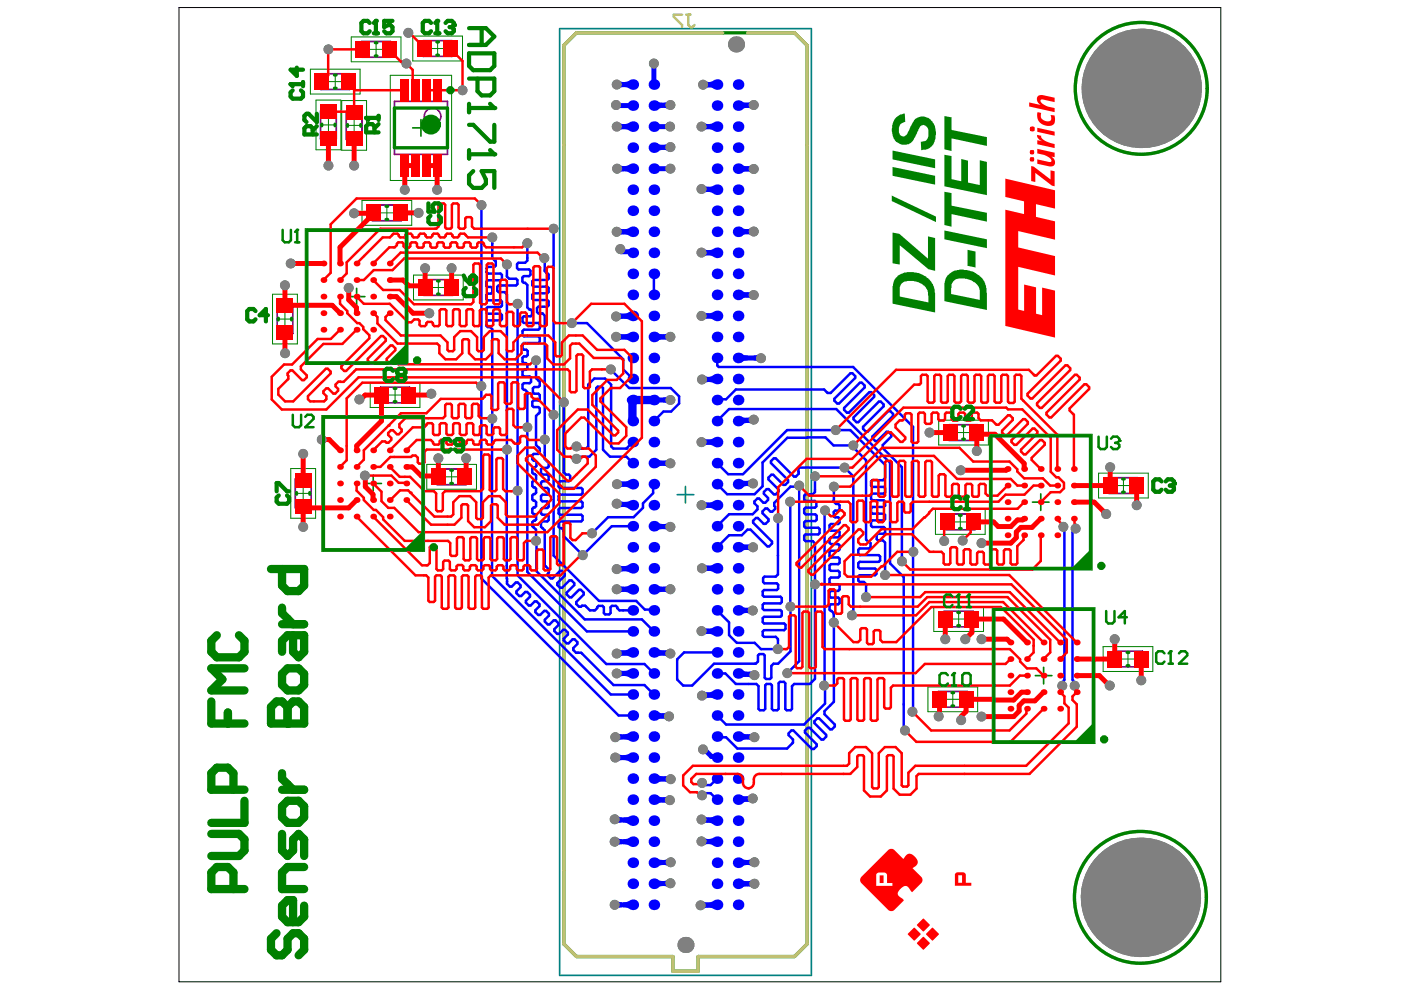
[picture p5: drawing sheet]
<svg xmlns="http://www.w3.org/2000/svg" width="297mm" height="210mm" viewBox="0 0 297 210" stroke-linecap="round" stroke-linejoin="round" font-family="sans-serif">
<g fill="none" stroke="#008000" stroke-width=".21">
<path d="M65.8 14.7h10.5v5.2h-10.5zM69.4 17.3h3.3M71.1 15.6v3.4M74.5 7.8h10.5v5.3h-10.5zM78.1 10.5h3.3M79.7 8.8v3.3M82.7 16h13.1v22.3h-13.1zM87.5 7.7h10.6v5.2h-10.6zM91.1 10.3h3.4M92.8 8.6v3.4M67 21.2h5.3v10.6h-5.3zM68 26.5h3.3"/>
<path d="M69.6 24.8v3.4M72.4 21.3h5.3v10.6h-5.3zM73.4 26.6h3.4M75.1 24.9v3.4M64.7 48.5h21.8v28.8h-21.8zM76.8 42.5h10.5v5.3h-10.5zM80.4 45.1h3.3M82 43.5v3.3M87.7 58.3h10.5v5.3h-10.5zM92.9 59.3v3.3M57.8 62.4h5.3v10.5h-5.3zM58.7 67.6h3.4"/>
<path d="M60.4 66v3.3M91.3 61h3.3M61.6 99.3h5.3v10.6h-5.3zM68.2 88.1h21.8v28.8h-21.8zM78.5 81.1h10.5v5.3h-10.5zM82.1 83.8h3.3M83.8 82.1v3.3M90.5 98.5h10.5v5.2h-10.5zM95.8 99.4v3.4M199 89.1h10.6v5.2h-10.6zM202.6 91.7h3.4M204.3 90v3.4"/>
<path d="M209.8 92.1h21.8v28.8h-21.8zM62.6 104.6h3.3M64.3 102.9v3.4M94.1 101.1h3.3M198.3 108h10.6v5.3h-10.6zM201.9 110.7h3.4M203.6 109v3.3M232.9 100.3h10.6v5.3h-10.6zM236.5 103h3.4M238.2 101.3v3.3M198 128.6h10.5v5.3h-10.5zM201.6 131.3h3.3"/>
<path d="M203.3 129.6v3.3M210.4 128.9h21.8v28.7h-21.8zM233.9 137.1h10.5v5.3h-10.5zM237.5 139.7h3.3M239.2 138.1v3.3M196.7 145.6h10.6v5.3h-10.6zM200.3 148.3h3.4M202 146.6v3.3"/>
</g>
<path d="M87.5 27.1h3.5M89.3 25.4v3.5M73.9 62.9h3.5M75.6 61.1v3.5M77.4 102.5h3.5M79.1 100.7v3.6M218.9 106.5h3.5M220.7 104.7v3.5M219.5 143.2h3.5M221.3 141.5v3.5" fill="none" stroke="#008000" stroke-width=".35"/>
<path d="M118.7 6.1h53.3v200.7h-53.3zM143.6 104.9h3.5M145.3 103.1v3.5" fill="none" stroke="#008080" stroke-width=".35"/>
<g fill="none" stroke="#800080" stroke-width=".35">
<path d="M68 15.6h6.2v3.4h-6.2zM76.7 8.8h6.1v3.3h-6.1zM89.7 8.6h6.2v3.4h-6.2zM68 23.5h3.3v6h-3.3zM73.4 23.6h3.4v6h-3.4zM83.6 21.5h11.3v11.2h-11.3zM78.9 43.5h6.2v3.3h-6.2zM89.9 59.3h6.1v3.3h-6.1zM58.7 64.6h3.4v6.1h-3.4zM80.7 82.1h6.1v3.3h-6.1zM92.7 99.4h6.1v3.4h-6.1zM201.2 90h6.2v3.4h-6.2z"/>
<path d="M62.6 101.5h3.3v6.2h-3.3zM200.5 109h6.2v3.3h-6.2zM235.1 101.3h6.2v3.3h-6.2zM200.2 129.6h6.1v3.3h-6.1zM236.1 138.1h6.1v3.3h-6.1zM198.9 146.6h6.2v3.3h-6.2z"/>
<circle cx="91.7" cy="24.7" r="1.76"/>
</g>
<path d="M65.1 48.8h21.1v28.1h-21.1zM68.6 88.5h21.1v28h-21.1zM210.1 92.4h21.1v28.1h-21.1zM210.7 129.2h21.1v28.1h-21.1z" fill="none" stroke="#000" stroke-width=".35"/>
<path d="M119.5 9.6l2.7-2.6h46.3l2.6 2.6v190.5l-2.7 2.7h-20.4v3.1h-5.3v-3.1h-20.5l-2.7-2.7z" fill="none" stroke="#008000" stroke-width=".7"/>
<path d="M37.9 1.6h220.9v206.6h-220.9z" fill="none" stroke="#000" stroke-width=".21"/>
<g fill="none" stroke="#c0c073" stroke-width=".7">
<path d="M153.2 7h-31l-2.7 2.6v190.5l2.7 2.7h20.5v3.1h5.3v-3.1h20.4l2.7-2.7v-190.5l-2.6-2.6h-10"/>
<circle cx="242" cy="18.7" r="14"/>
<circle cx="241.8" cy="190.3" r="14"/>
</g>
<path d="M144.6 3.1h-1.7v.4l1.7 1.8v.4M145.5 3.1h.9M145.9 3.1v2.2l.5 .4h.4l.4-.4" fill="none" stroke="#c0c073" stroke-width=".53"/>
<g fill="#00f">
<path d="M158 168.9l.8-.2 .1 1.4-.8-.2z"/>
<path d="M157.1 168.6l1.4 .3 .1 1-.8 .2-.6 .3z"/>
<path d="M150 191.4l.7-.1 .6-.3 .1 1.7-.6-.2-.8-.1z"/>
<path d="M149.2 191.2l.8 .2 .1 1-.8 .2z"/>
<path d="M132.1 191.3l.8-.1 .6-.3v1.8l-.6-.2-.8-.1z"/>
<path d="M131.1 191.1l.8 .2v1.1l-.8 .2z"/>
<path d="M158.4 186.9l.8-.3v1.5l-.8-.2z"/>
<path d="M157.2 186.5l.6 .3 .7 .1v1l-.7 .1-.6 .3z"/>
<path d="M140.6 186.8l.8-.2v1.4l-.8-.1z"/>
<path d="M139.3 186.5l.6 .2 .8 .1v1.1l-.8 .1-.6 .3z"/>
<path d="M158.4 182.3l.8-.2v1.5l-.8-.2z"/>
<path d="M157.2 182l.5 .3h.8l.1 1.1-.8 .1-.6 .3z"/>
<path d="M140.6 182.3l.8-.2 .1 1.5-.8-.2z"/>
<path d="M139.3 182l.6 .3h.8v1.1l-.8 .1-.6 .3z"/>
<path d="M150 177.9l.8-.1 .6-.2-.1 1.7-.6-.3h-.7z"/>
<path d="M149.5 177.7l.8 .2-.1 1.1-.7 .2z"/>
<path d="M132.1 177.9l.8-.1 .6-.2v1.8l-.6-.3-.8-.1z"/>
<path d="M131.1 177.7l.8 .2v1.1l-.8 .2z"/>
<path d="M150.1 173.3l1.3-.2-.1 1.8-.6-.4-.8-.1z"/>
<path d="M149.6 173.1l.7 .2-.1 1.1-.8 .2z"/>
<path d="M132.2 173.3l1.4-.2-.2 1.7-.6-.3-.7-.1z"/>
<path d="M131.2 173.1l.7 .2-.1 1.1-.8 .1z"/>
<path d="M140.5 169.1l.8-.2-.1 1.4-.7-.2z"/>
<path d="M139.3 168.7l.6 .3 .8 .1v1l-.8 .1-.6 .3z"/>
<path d="M140.7 164.6l.8-.2-.1 1.5-.8-.2z"/>
<path d="M139.3 164.2l.6 .3 .8 .1v1.1l-1.4 .3z"/>
<path d="M132.1 160.1l.8-.1 .6-.3v1.8l-.6-.3h-.8z"/>
<path d="M131.2 159.9l.8 .2v1.1l-.8 .2z"/>
<path d="M158.5 155.7l.8-.2-.1 1.5-.8-.2z"/>
<path d="M157.2 155.3l.6 .3 .8 .1-.1 1.1-1.4 .3z"/>
<path d="M132.1 155.7l.8-.1 .6-.3v1.8l-1.3-.3z"/>
<path d="M131.2 155.5l.8 .2v1.1l-.7 .2z"/>
<path d="M140.4 151.3l.8-.2-.2 1.5-.7-.3z"/>
<path d="M139.4 150.8l.6 .4 .7 .1-.1 1-1.3 .3z"/>
<path d="M149.9 146.8l.8-.1 .6-.3 .1 1.8-1.3-.3z"/>
<path d="M149.5 146.7l.8 .1 .1 1.1-.7 .2z"/>
<path d="M158.5 142.4l.8-.1-.2 1.4-.8-.2z"/>
<path d="M157.2 142l.7 .3 .7 .1-.2 1.1-1.3 .2z"/>
<path d="M132.1 142.3l.8-.1 .6-.3v1.8l-.6-.3-.8-.1z"/>
<path d="M131.5 142l.8 .3v1l-.8 .2z"/>
<path d="M140.7 137.9l.8-.1-.2 1.4-.8-.2z"/>
<path d="M139.4 137.5l.6 .3 .7 .1-.1 1.1-1.3 .3z"/>
<path d="M132.1 137.9l.7-.1 .6-.3 .1 1.8-1.3-.3z"/>
<path d="M131.4 137.8l.8 .1 .2 1.1-.8 .2z"/>
<path d="M150 133.3l.8-.1 .6-.2-.1 1.8-.6-.3-.7-.1z"/>
<path d="M149.5 133.1l.8 .2v1.1l-.8 .2z"/>
<path d="M158.1 128.9l.8-.2-.1 1.5-.8-.2z"/>
<path d="M157.2 128.5l.6 .3 .7 .1v1.1h-.8l-.5 .3z"/>
<path d="M140.6 124.4l.8-.2v1.5l-.8-.2z"/>
<path d="M139.3 124.1l.6 .2 .8 .1v1.1l-.8 .1-.6 .2z"/>
<path d="M132.1 124.4l.8-.1 .6-.2v1.7l-.6-.2-.8-.1z"/>
<path d="M131.5 124.2l.8 .2v1.1l-.8 .2z"/>
<path d="M150 120l.8-.1 .5-.3v1.8l-.5-.3-.8-.1z"/>
<path d="M149.6 119.8l.8 .2v1l-.8 .2z"/>
<path d="M132.1 120.1l.8-.2 .6-.3v1.8l-1.3-.3z"/>
<path d="M131.4 119.9l.8 .2 .1 1-.7 .2z"/>
<path d="M158.1 115.5l.8-.2v1.5l-.8-.2z"/>
<path d="M157.2 115.1l.6 .3 .7 .1v1.1h-.7l-.6 .3z"/>
<path d="M140.6 111.1l.8-.2-.1 1.5-.7-.2z"/>
<path d="M139.3 110.7l.6 .3 .8 .1-.1 1.1-1.3 .3z"/>
<path d="M158.1 102l.8-.2v1.4l-.8-.2z"/>
<path d="M157.1 101.7l1.3 .3 .2 1-.8 .1-.6 .4z"/>
<path d="M150 106.6l.8-.1 .5-.3v1.8l-.5-.3-.8-.1z"/>
<path d="M149.5 106.4l.8 .2v1l-.8 .2z"/>
<path d="M132.2 106.4l1.4-.2-.2 1.8-.6-.4-.7-.1z"/>
<path d="M131.6 106.2l.8 .2-.2 1.1-.8 .1z"/>
<path d="M132.1 102.1l.8-.1 .6-.2v1.7l-.6-.2-.8-.1z"/>
<path d="M131.6 101.9l.7 .2v1.1l-.7 .2z"/>
<path d="M140.6 97.7l.8-.2v1.5l-.8-.3z"/>
<path d="M139.3 97.3l.6 .3 .8 .1v1l-.8 .1-.6 .3z"/>
<path d="M150 93.2l.8-.1 .5-.3v1.8l-.5-.2-.8-.1z"/>
<path d="M149.5 93l.8 .2v1.1l-.8 .2z"/>
<path d="M158.2 88.6l.8-.2 .2 1.4-.8-.1z"/>
<path d="M157.1 88.3l1.3 .3 .2 1.1-.8 .1-.6 .3z"/>
<path d="M140.6 84.3l.8-.2v1.4l-.8-.2z"/>
<path d="M149.9 79.9l.8-.1 .6-.3 .1 1.8-1.4-.3z"/>
<path d="M149.6 79.7l.8 .2v1.1l-.8 .2z"/>
<path d="M140.6 70.9l.8-.2v1.5l-.8-.2z"/>
<path d="M139.3 70.5l.6 .3 .8 .1v1.1h-.8l-.6 .3z"/>
<path d="M132.1 70.9l.8-.1 .6-.3v1.8l-.6-.3h-.8z"/>
<path d="M131.4 70.7l.8 .2v1.1l-.8 .2z"/>
<path d="M132.1 66.5l.8-.1 .6-.3v1.8l-1.3-.3z"/>
<path d="M131.3 66.3l.8 .2 .1 1.1-.8 .2z"/>
<path d="M150 66.5l.8-.1 .5-.3v1.8l-.5-.3-.8-.1z"/>
<path d="M149.5 66.2l.8 .3v1l-.8 .2z"/>
<path d="M158.3 62l.8-.2-.1 1.5-.7-.2z"/>
<path d="M157.2 61.6l.6 .3 .7 .1v1.1l-.8 .1-.5 .2z"/>
<path d="M150 53.1l.8-.1 .6-.3-.1 1.8-.5-.3-.8-.1z"/>
<path d="M149.5 52.8l.8 .3v1l-.8 .2z"/>
<path d="M158.3 48.6l.7-.2 .1 1.4-.8-.2z"/>
<path d="M157.2 48.2l.5 .3 .8 .1 .1 1-.8 .1-.6 .3z"/>
<path d="M132.1 48.6l.8-.1 .6-.3v1.8l-.6-.2-.8-.1z"/>
<path d="M131.5 48.4l.8 .2v1.1l-.8 .2z"/>
<path d="M150 39.6l1.4-.3-.1 1.8-.6-.3-.8-.1z"/>
<path d="M149.5 39.4l.8 .2-.1 1.1-.8 .2z"/>
<path d="M158.3 35.3l.8-.2-.1 1.4-.7-.2z"/>
<path d="M157.2 34.9l.6 .3 .8 .1-.1 1-.8 .1-.5 .3z"/>
<path d="M140.6 30.7l.7-.2 .1 1.5-.8-.2z"/>
<path d="M139.3 30.4l1.4 .3v1.1l-.8 .1-.6 .3z"/>
<path d="M158.2 21.8l.8-.2 .1 1.4-.8-.1z"/>
<path d="M157.1 21.5l1.4 .3 .1 1.1-.8 .1-.6 .3z"/>
<path d="M149.5 26.1l.8 .2v1.1l-.8 .2z"/>
<path d="M150 26.3l.8-.1 .5-.2v1.7l-.5-.2-.8-.1z"/>
<path d="M132.1 35.2l.8-.1 .6-.2v1.8l-.6-.3-.8-.1z"/>
<path d="M131.6 35l.8 .2v1.1l-.8 .2z"/>
<path d="M140.6 21.8l.7-.2 .1 1.4-.8-.1z"/>
<path d="M139.3 21.5l1.4 .3v1.1l-.8 .1-.6 .3z"/>
<path d="M159.8 75.4l.8-.2v1.4l-.8-.2z"/>
<path d="M157.2 75l.6 .3 .7 .1v1l-.7 .1-.6 .3z"/>
<path d="M132.1 26.3l.8-.1 .6-.2v1.7l-.6-.2-.8-.1z"/>
<path d="M131.5 26.1l.8 .2v1.1l-.8 .2z"/>
<path d="M150 17.4l.8-.1 .5-.3 .1 1.8-.6-.2-.8-.1z"/>
<path d="M149.8 17.2l.8 .2v1.1l-.8 .2z"/>
<path d="M132.1 17.4l.8-.1 .6-.3v1.8l-.6-.3h-.8z"/>
<path d="M131.5 17.2l.8 .2v1.1l-.8 .2z"/>
</g>
<path d="M138.6 58.1v4.4M183.6 97.6v16.8l1 .8v.8l-.3 .3h-2l-.3 .3v.8l.3 .3h4l.3 .3v.8l-.3 .3h-4l-.3 .3v.9l.3 .2h3.2l.3 .3v.9l-.3 .3h-3.2l-.3 .2v.9l.3 .3h.9l.4 .4v2.8M187.7 98.6v2.8l-.5 .4h-2.2l-.3 .3v.9l.3 .2h2.4l.3 .3v.9l-.3 .3h-2.4l-.3 .2v.9l.3 .3h2.4l.3 .3v.8l-.3 .3h-2.4l-.3 .3v.8l.3 .3h2.4l.3 .3v.8l-.3 .3h-2.4l-.3 .3v.9l.3 .2h2.4l.3 .3v.9l-.3 .3h-1.2l-.3 .2v.9l.3 .3h1l.5 .4v6.9M172.8 101v3.3l-.5 .5h-1.5l-.3 .3v.8l.3 .3h2l.3 .3v.9l-.3 .2h-2l-.3 .3v.9l.3 .3h2.1l.3 .2v.9l-.3 .3h-2.1l-.3 .3v.8l.3 .3h2.7l.3 .3v.8l-.3 .3h-2.7l-.3 .3v.8l.3 .3h1.5l.5 .5v8.7M176.8 106.1v.3l.5 .4h.4l.3 .3v.9l-.3 .3h-.6l-.3 .2v.9l.3 .3h.6l.3 .3v.8l-.3 .3h-1.5l-.3 .3v.8l.3 .3h1.5l.3 .3v.9l-.3 .2h-1.5l-.3 .3v.9l.3 .3h1.5l.3 .2v.9l-.3 .3h-1.5l-.3 .3v.8l.3 .3h1.5l.3 .3v.8l-.3 .3h-1.5l-.3 .3v.8l.3 .3h1.5l.3 .3v.9l-.3 .3h-1.5l-.3 .2v.9l.3 .3h1.5l.3 .3v.8l-.3 .3h-1.5l-.3 .3v.8l.3 .3h1.5l.3 .3v.8l-.3 .3h-1.5l-.3 .3v.9l.9 .7M225.5 111.7l.2 .2v32.2l-.2 .2v.8l-.3 .3M228.1 112.1l-.7 .8v31.2l.1 .2v.8l.4 .3M156 145h4.4l.4 .5v4.8l.3 .3h.9l.2-.3v-5l.3-.3h.9l.3 .3v5l.2 .3h.9l.3-.3v-5.4l.3-.3h.8l.3 .3v5.4l.3 .3h.8l.3-.3v-4.8l.5-.5h3.3M176.8 148.8l-2 2v.6l2.2 2.2v.4l-.6 .6h-.4l-2.3-2.3h-.4l-.6 .6v.4l2.5 2.5v.4l-.6 .6h-.4l-2.5-2.5h-.4l-.6 .6v.4l2.4 2.5v.4l-.6 .6h-.4l-3.9-3.9h-.4l-.6 .6v.4l.9 .9v.7l-1.2 1.2M148.8 168.6h.5l.4-.4h1l1.3 1.3M152 165.1l-1.3 1.4h-1l-.4-.5h-.5" fill="none" stroke="#00f" stroke-width=".53"/>
<circle cx="176.8" cy="130" r=".26" fill="#00f"/>
<g fill="none" stroke="#00f" stroke-width=".53">
<path d="M113.6 76.4v3.8l.8 .7v.9l-.2 .3h-.9l-.3 .2v.9l.3 .3h.9l.2 .3v.8l-.2 .3h-1.1l-.2 .3v.8l.2 .3h1.1l.2 .3v.8l-.8 .8v6.2l.8 .7v.9l-.2 .2h-1.1l-.2 .3v.9l.8 .5v.9l-.8 .6v.8l.8 .6v.8l-.8 .6v.9l.8 .5v.9l-.8 .5v.9l.8 .6v.8l-.8 .6v.8l.8 .6v.8l-.8 .6v.9l.2 .2M152.4 77.8h28.5l12.7 12.7v26.5M114.1 87.7h.1M119.5 85.3v14.9l.5 .4h.6l.3 .3v.9l-.3 .2h-1.9l-.3 .3v.9l.3 .3h4.5l.3 .2v.9l-.3 .3h-4.5l-.3 .3v.8l.3 .3h4.5l.3 .3v.8l-.3 .3h-4.5l-.3 .3v.8l.3 .3h4.5l.3 .3v.9l-.3 .3h-4.5l-.3 .2v.9l.3 .3h.4l.4 .4v1.3M123 96.8h2l1.4-1.4v-13.1l.3-.3h.9l.2 .3v13.1l1.5 1.4h3.5M123.5 95.1h.7l.5-.5v-13l1.3-1.3h2.3l1.3 1.3v13l.4 .5h2.8M156 82.6h18.7l.8 .7h.6l4.2-4.2h.4l.6 .6v.4l-4.4 4.5v.4l.6 .6h.4l4.4-4.5h.4l.6 .6v.4l-4.3 4.4v.4l.6 .6h.4l4.3-4.4h.4l.6 .6v.4l-4.3 4.4v.4l.6 .6h.4l4.3-4.3h.4l.6 .6v.4l-4.3 4.3v.4l.6 .6h.4l4.3-4.3h.4l.6 .6v.4l-4.3 4.3v.4l.6 .6h.4l2-1.9h.4l.6 .6v.4l-1.8 1.8v.6l4 4.1M179.1 99.1h-9.6l-.2 .2v1.1l-.6 .6h-.4l-3.8-3.8h-.4l-.6 .6v.4l3.6 3.6v.4l-.6 .6h-.4l-2.2-2.1h-.4l-.6 .6v.4l2.2 2.1v.4l-.6 .6h-.4l-1.1-1.1h-.4l-.6 .6v.4l.8 .9v.4l-.6 .6h-.4l-.8-.9h-.4l-.6 .6v.4l.6 .7v.6l-1 1h-5M180.9 94.4h-4.2l-1.7-1.7-8.1 .1-5.2 5.3v5l-1.7 1.7h-5.8M113.1 111.8h.1M113.2 111.8l.4 .5v2.3M164.9 109.9v11.9l-.4 .5h-2.4l-.3 .2v.9l.3 .3h2.6l.3 .3v.8l-.3 .3h-2.7l-.3 .3v.8l.3 .3h3.5l.3 .3v.9l-.3 .2h-3.5l-.3 .3v.9l.3 .3h3.5l.3 .2v.9l-.3 .3h-3.5l-.3 .3v.8l.3 .3h4.3l.2 .3v.8l-.2 .3h-4.3l-.3 .3v.8l.3 .3h2.5l.4 .5v2.1"/>
<path d="M167.6 106.4v22.2M167.6 103.2l-3.4 3.4 .2 1.3-.6 .6h-.4l-.7-.7h-.4l-.6 .6v.4l1.2 1.3v.4l-.6 .6h-.4l-1.2-1.3h-.4l-.6 .6v.4l4 4v.4l-.6 .6h-.4l-3.6-3.5h-.6l-1.2 1.2M169.4 103v37.2M176.8 103.2v2.9M193.6 117v33.8M167.6 138.1l-2.6 2.6h-1l-.5 .5v2.5l-.2 .3h-.9l-.3-.3v-4.7l-.3-.3h-.8l-.3 .3v1.3l-.5 .4h-8.8l-4.6 4.7h-2l-1.2-1.3v-4.3l1.4-1.5h7M176.8 130v2"/>
</g>
<path d="M156.6 102.5h3.1" fill="none" stroke="#00f" stroke-width="1.1"/>
<circle cx="132.8" cy="95.1" r=".26" fill="#00f"/>
<path d="M115.5 93.2v2.7M117.4 87.9v29.9M123 95.1h.5M132.8 96.8l1.4 1.4M133.4 82.3h8.8l1.8 1.7v1.6l-1.7 1.7h-1.6l-2.1 2M134.2 93.7l-1.4 1.4M142.1 84.8h.1M113.6 114.6v.1M119.5 113.7l4.1 4" fill="none" stroke="#00f" stroke-width=".53"/>
<path d="M133.8 84.8l.3 .3 .1 4.2M134.2 84.8h4.4" fill="none" stroke="#00f" stroke-width="1.8"/>
<path d="M138.6 84.8h3.5" fill="none" stroke="#00f" stroke-width="1.1"/>
<circle cx="117.4" cy="87.9" r=".26" fill="#00f"/>
<path d="M104.4 51.7v3l.4 .5M115.5 71.1v22.1" fill="none" stroke="#00f" stroke-width=".53"/>
<circle cx="104.8" cy="55.2" r=".26" fill="#00f"/>
<g fill="none" stroke="#00f" stroke-width=".53">
<path d="M102.1 43.5l-.1 79.1 29.2 29.1M104.4 50.3v1.4M104.8 55.2l.3 .2v.9l-.3 .3h-1.3l-.3 .3v.8l.3 .3h2.6l.3 .3v.8l-.3 .3h-2.7l-.3 .3v.9l.3 .2h.7l.3 .3v.9l-.3 .3h-.7l-.3 .2v.9l.3 .3h2.7l.3 .3v.8l-.3 .3h-2.7l-.3 .3v.8l.3 .3h2.7l.3 .3v.8l-.3 .3h-2.7l-.3 .3v.9l.3 .2h.5l.5 .5v19.9M107.5 56.1v2.5l.4 .5h1.5l.3 .3v.8l-.3 .3h-3.7l-.3 .3v.9l.3 .2h1.3l.5 .5v32.9M111.8 51.6v3.6l-.5 .5h-1.4l-.3 .3v.8l.3 .3h2.3l.3 .3v.9l-.3 .2h-1.2l-.2 .3v.9l.2 .3h.3l.5 .4v4.8l1 .7v.9l-.3 .3h-1.4l-.3 .2v.9l.3 .3h3.1l.2 .3v.8l-.2 .3h-3.1l-.3 .3v.8l.3 .3h3.1l.2 .3v.8l-.2 .3h-3.1l-.3 .3v.9l.3 .3h.5l.3 .2v.9l-.3 .3h-.5l-.3 .3v.8l.3 .3h.4l.3 .3v.8l-.3 .3h-.4l-.3 .3v.8l.3 .3h1.2l.3 .3v.9l-.3 .2h-1.2l-.3 .3v.9l1 .7v38.2l12.6 12.6h9.8M115.4 54.7l.1 2.8 .8 .7v.9l-.3 .3h-2.9l-.2 .2v.9l.2 .3h2.9l.3 .3v.8l-.3 .3h-2.9l-.2 .3v.8l.2 .3h2.9l.3 .3v.8l-.3 .3h-1.9l-.2 .3v.9l.2 .2h.9l.5 .5v4.2M117.4 48.5v39.4M109.7 64.4v57.6l18.9 18.8h8l2 2M121.2 68.5h3.3l7.6 7.7v2.1M129.5 78.3l3.9 4M130.6 71.4h.1M130.7 67l-.1 .1"/>
<path d="M104.4 90l-.1 32.1 25.2 25.1M107.4 95.4l.1 28.4 .6 .6h.4l.9-.9h.4l.6 .6v.4l-.9 .9v.4l.6 .6h.4l.9-.9h.4l.6 .6v.4l-.9 .9v.4l.6 .6h.4l.9-.9h.4l.6 .6v.4l-.9 .9v.4l.6 .6h.4l.9-.9h.4l.6 .6v.4l-.9 .9v.4l.6 .6h.4l.9-.9h.4l.6 .6v.4l-.9 .9v.4l.6 .6h.4l.9-.9h.4l.6 .6v.4l-.9 .9v.4l.6 .6h.4l.9-.9h.4l.6 .6v.4l-.9 .9v.4l.6 .6h1.1l6.9 6.8h6.5l2 2M115.5 95.9v1.4l.8 .8v.8l-.3 .3h-1l-.3 .3v.8l.3 .3h1l.3 .3v.9l-.3 .2h-1l-.3 .3v.9l.3 .3h1l.3 .2v.9l-.3 .3h-1l-.3 .3v.8l.3 .3h1l.3 .3v.8l-.3 .3h-1l-.3 .3v.8l.3 .3h1l.3 .3v.9l-.3 .3h-1l-.3 .2v.9l.8 .7v7.5l.9 .8v.7l-.2 .2v.4l.6 .6h.4l1.5-1.6h.4l.6 .6v.4l-1.5 1.6v.4l.6 .6h.4l1.5-1.6h.5l.6 .7v.4l-1.6 1.5v.4l.6 .6h.4l1.6-1.5h.4l.6 .6v.4l-1.6 1.5v.4l.6 .6h.4l.2-.2h.7l1 1h1l.8-.9h.8l.3 .2v1.3l.3 .3h.9l.2-.3v-1.3l.3-.2h.9l.7 .9h2.9M113.6 114.6l.2 6.5 10.2 10.2h12.1M117.4 117.8l9.6 9.6h7.9M123.6 117.7h.1M128.9 109.7l-3.4 3.4M134.2 111.6h-4.5l-6.1 6.1M180.9 101v29.2l-.3 .3M188.7 119.5l2.9 2.8v32.3l.3 .3M107.5 123.3v.1M122.6 138.4h.1"/>
<path d="M130.9 138.5l-.1 .1M193.6 150.8l-.2 .1M159.6 169.3l-.1 .1"/>
</g>
<path d="M130.6 71.4h3.6M130.7 67h3.4M130.8 102.7h3.4M130.9 138.5h3.2M130.8 142.8h3l.2 .2M149 158.9h.3l1.5 1.5h1l.2 .2M156.6 169.4h2.9" fill="none" stroke="#00f" stroke-width="1.1"/>
<circle cx="117.4" cy="48.5" r=".26" fill="#00f"/>
<path d="M138.6 13.5v4.4M130.7 22.4h3.5M138.6 26.8h3.5M151.9 26.7l-.1 .1h-3.1M159.8 22.3h-3.1l-.1 .2M131.5 52.8l.1 .6h2.3l.3 .2M156.5 75.9h4.8M156.6 89.1h3.1" fill="none" stroke="#00f" stroke-width="1.1"/>
<path d="M130.6 22.3l.1 .1M138.5 62.4l.1 .1M152 75.9l.1 1.6 .3 .3M161.3 75.9h.1M159.8 89l-.1 .1" fill="none" stroke="#00f" stroke-width=".53"/>
<circle cx="142.1" cy="26.8" r=".26" fill="#00f"/>
<path d="M138.6 35.8h3.5" fill="none" stroke="#00f" stroke-width="1.1"/>
<g fill="none" stroke="#00f" stroke-width=".53">
<path d="M154.6 86.7h22.7l11.4 11.4v21.4M179.1 99.1l1.8 1.9M180.9 94.4v.5l2.7 2.7M187.7 98.6l-7.4-7.4h-13.4l-9.4 9.3M191.2 99.1v19.9M154.6 113.5h2.7M165 109.9h-.1M167.5 106.4h.1M169.4 103l-.2 .2h-1.6M174.9 108.2l-.2 37.2 .2 .1v3.7l-4.4 4.4h-16.6M191.2 119h.1M164.9 137.6h.1"/>
<path d="M167.6 128.6v9.5M172.8 123.9v20l-1.1 1.1M176.8 132h.1M176.8 132v16.8M152 142.8h1.8l2.2 2.2M169.4 140.2l-2.5 2.5"/>
</g>
<circle cx="152" cy="89.3" r=".26" fill="#00f"/>
<path d="M132.1 78.3l2.1 2.1M104.4 89.7h-.1M107.5 95.3l-.1 .1M154.6 86.7l-2.6 2.6M138.6 102.7l-.1 .1v1.8l-2.2 2.1v1l-2 2h-5.4M130.8 124.9h.1M152 129.4l2.6 2.6v2.7l1.6 1.6h3.8l1.3 1.3h3.6M129.5 147.2h4.7M131.2 151.7h3M148.6 191.9h-.1M152 191.8v.1" fill="none" stroke="#00f" stroke-width=".53"/>
<path d="M130.8 17.9h3.4M134 35.6l-.1 .2h-3.1M134 26.7l-.1 .1h-3.1M130.8 124.9h3.4M130.5 160.6h3.4l.1 .2M148.6 191.9h3.4M156.5 187.4h3.5" fill="none" stroke="#00f" stroke-width="1.1"/>
<circle cx="156.5" cy="187.4" r=".26" fill="#00f"/>
<g fill="none" stroke="#00f" stroke-width="1.1">
<path d="M149.1 17.9h2.9M138.7 31.2h3.4M138.7 22.3h3.4M156.5 35.8h3.3M130.8 49.1h2.9M133.7 49.1h.1M148.7 53.6h3.3M148.8 40.2h3.2M156.5 49.1h3.3M138.7 71.4h3.4M148.7 67h2.8l.3 .2M156.5 62.5h3.3"/>
<path d="M138.7 98.2h3.4M148.7 93.7h3.3M148.8 80.5h3.1M130.9 107h3.1M138.7 111.6h3.4M151.9 107l-.2 .1h-3M156.5 116h3.2M130.8 120.6h3.3M138.6 124.9h3.5M138.8 138.5h3.2M148.8 133.8h3.2M148.8 120.5h3.2"/>
<path d="M156.5 129.4h3.1M130.5 156.2h3.6M138.7 151.8h3.1M148.9 147.4h3M156.6 156.2h3.3M156.7 143h3.1M130.3 178.5h3.9M130.5 173.9h3.5M138.7 169.6h3.3M138.7 165.1h3.4M148.8 178.4h3.2M148.8 173.9h3.1"/>
<path d="M130.3 191.8h3.9M138.7 182.9h3.5M138.7 187.3h3.4M156.5 182.9h3.4"/>
</g>
<g fill="none" stroke="#00f" stroke-width=".53">
<path d="M149.1 17.9v.1M152 17.9h.1M134 35.6l.2 .2M134 26.7l.2 .1M138.7 31.2l-.1 .1M138.7 22.3l-.1 .1M142.1 31.2h.1M142.1 22.3h.1M151.9 26.7l.1 .1M156.5 35.8h.1M156.5 22.4l.1 .1M159.8 35.8h.1"/>
<path d="M133.7 49.1h.5M134.2 53.6h.1M148.7 53.6h.1M148.7 40.1l.1 .1M152 40.2h.1M152 53.6h.1M156.5 49.1h.1M159.8 49.1h.1M134.2 71.4h.1M134.2 67h-.1M138.7 71.4h-.1M142.1 71.4h.1"/>
<path d="M152 67l-.2 .2M156.5 62.5h.1M159.8 62.5v.1M138.6 98.2h.1M138.6 84.8h.1M142.1 98.2h.1M148.7 93.7h.1M152 93.7h.1M152 80.4l-.1 .1M152 98.2l2.4 2.3h3.1M156 82.6l-2.1 2.1h-1.7l-.2 .1M156.6 89.1l-.1 .2"/>
<path d="M130.8 106.8l.1 .2M134 107l.2 .1M138.6 111.6h.1M142.1 111.6v.1M151.9 107l.1 .1M152 102.7l2.2 2.1M154.6 109l-2.6 2.6M154.6 113.5l-2.6 2.5M156.6 102.5l-.1 .2M130.8 120.6v.1M134.2 124.9h.1M134.2 138.3l-.1 .2"/>
<path d="M134.2 120.5l-.1 .1M134.9 127.4l1.8 1.8h1.8l.1 .2M136.1 131.3l2.5 2.6M138.6 138.3l.2 .2M138.6 124.9h.1M142 138.5l.1 .1M142.1 124.9h.1M148.7 133.8h.1M152 133.8v.1M156.5 129.4h.1M159.6 129.4h.1M130.5 156.2v.1"/>
<path d="M134.2 156.2h-.1M134.2 142.8l-.2 .2M138.6 151.7l.1 .1M141.8 151.8l.1 .1M148.9 147.4l-.1 .1M152 151.7l1.9 1.9M152 147.2l-.1 .2M152 156.2l.2 .1h1.7l2.4 2.4h10.6M156.5 156.2h.1M156.5 142.8l.2 .2M159.8 143l.2 .1M159.9 156.2l.1 .1"/>
<path d="M130.3 173.7l.2 .2M134 173.9l.2 .1M134.2 160.6l-.2 .2M138.6 169.5l.1 .1M138.6 165.1h.1M142 169.6h.1M142.1 165.1l.1 .1M148.7 178.4h.1M148.7 173.8l.1 .1M151.9 173.9l.1 .1M152 178.4v.1M156.6 169.4l-.1 .1"/>
<path d="M138.7 187.3l-.1 .1M138.7 182.9h-.1M142.2 187.3h-.1M142.2 182.8v.1M156.5 182.9h.1M160 182.8l-.1 .1"/>
</g>
<g fill="#808080">
<circle cx="86.6" cy="7" r="1.05"/>
<circle cx="86.2" cy="13.5" r="1.05"/>
<circle cx="69.6" cy="10.5" r="1.05"/>
<circle cx="98.1" cy="19.1" r="1.05"/>
<circle cx="60.4" cy="74.9" r="1.05"/>
<circle cx="60.4" cy="60.5" r="1.05"/>
<circle cx="76.2" cy="84.7" r="1.05"/>
<circle cx="91.4" cy="83.5" r="1.05"/>
<circle cx="148.8" cy="166" r="1.05"/>
<circle cx="148.8" cy="168.6" r="1.05"/>
<circle cx="228.1" cy="112.1" r="1.05"/>
<circle cx="225.5" cy="111.7" r="1.05"/>
<circle cx="227.9" cy="145.4" r="1.05"/>
<circle cx="225.2" cy="145.4" r="1.05"/>
<circle cx="193.6" cy="117" r="1.05"/>
<circle cx="159.7" cy="102.5" r="1.05"/>
<circle cx="179.1" cy="99.1" r="1.05"/>
<circle cx="119.5" cy="85.3" r="1.05"/>
<circle cx="142.1" cy="84.8" r="1.05"/>
<circle cx="122.2" cy="94.6" r="1.05"/>
<circle cx="122.2" cy="97.3" r="1.05"/>
<circle cx="115.5" cy="93.2" r="1.05"/>
<circle cx="117.4" cy="87.9" r="1.05"/>
<circle cx="102" cy="81.9" r="1.05"/>
<circle cx="104.4" cy="88.8" r="1.05"/>
<circle cx="129.5" cy="78.3" r="1.05"/>
<circle cx="121.2" cy="68.5" r="1.05"/>
<circle cx="130.6" cy="71.4" r="1.05"/>
<circle cx="130.6" cy="67.1" r="1.05"/>
<circle cx="111.8" cy="90.6" r="1.05"/>
<circle cx="113.6" cy="114.7" r="1.05"/>
<circle cx="113.6" cy="76.4" r="1.05"/>
<circle cx="77.4" cy="100.8" r="1.05"/>
<circle cx="130.8" cy="102.7" r="1.05"/>
<circle cx="125.5" cy="113.1" r="1.05"/>
<circle cx="123.6" cy="117.7" r="1.05"/>
<circle cx="73.9" cy="61" r="1.05"/>
<circle cx="149" cy="158.9" r="1.05"/>
<circle cx="191.9" cy="154.9" r="1.05"/>
<circle cx="193.4" cy="150.9" r="1.05"/>
<circle cx="159.6" cy="169.3" r="1.05"/>
<circle cx="180.6" cy="130.5" r="1.05"/>
<circle cx="130.7" cy="138.6" r="1.05"/>
<circle cx="130.8" cy="142.8" r="1.05"/>
<circle cx="61.6" cy="55.9" r="1.05"/>
<circle cx="131.5" cy="52.8" r="1.05"/>
<circle cx="235.4" cy="99.1" r="1.05"/>
<circle cx="241" cy="107.1" r="1.05"/>
<circle cx="208.1" cy="115.2" r="1.05"/>
<circle cx="208.1" cy="151.9" r="1.05"/>
<circle cx="159.8" cy="89" r="1.05"/>
<circle cx="159.8" cy="22.3" r="1.05"/>
<circle cx="148.7" cy="26.8" r="1.05"/>
<circle cx="161.3" cy="75.9" r="1.05"/>
<circle cx="148.8" cy="80.5" r="1.05"/>
<circle cx="138.6" cy="13.5" r="1.05"/>
<circle cx="90.1" cy="56.9" r="1.05"/>
<circle cx="68.2" cy="93.2" r="1.05"/>
<circle cx="130.6" cy="22.3" r="1.05"/>
<circle cx="142.1" cy="26.8" r="1.05"/>
<circle cx="142.1" cy="35.8" r="1.05"/>
<circle cx="174.7" cy="145.4" r="1.05"/>
<circle cx="172.8" cy="123.9" r="1.05"/>
<circle cx="187.7" cy="121.9" r="1.05"/>
<circle cx="203.8" cy="152.7" r="1.05"/>
<circle cx="199" cy="151.9" r="1.05"/>
<circle cx="242" cy="144.2" r="1.05"/>
<circle cx="235.3" cy="145.4" r="1.05"/>
<circle cx="236.3" cy="135.5" r="1.05"/>
<circle cx="197.1" cy="91.7" r="1.05"/>
<circle cx="207.1" cy="95.6" r="1.05"/>
<circle cx="172.8" cy="101" r="1.05"/>
<circle cx="176.8" cy="103.2" r="1.05"/>
<circle cx="167.5" cy="106.4" r="1.05"/>
<circle cx="174.9" cy="108.2" r="1.05"/>
<circle cx="169.4" cy="103" r="1.05"/>
<circle cx="164.9" cy="137.6" r="1.05"/>
<circle cx="165" cy="109.9" r="1.05"/>
<circle cx="166.9" cy="142.7" r="1.05"/>
<circle cx="234.5" cy="109" r="1.05"/>
<circle cx="200.2" cy="114.7" r="1.05"/>
<circle cx="204.1" cy="114.6" r="1.05"/>
<circle cx="203.7" cy="99.7" r="1.05"/>
<circle cx="180.9" cy="94.4" r="1.05"/>
<circle cx="177.2" cy="91.2" r="1.05"/>
<circle cx="176.8" cy="132" r="1.05"/>
<circle cx="183.6" cy="126.6" r="1.05"/>
<circle cx="167.6" cy="128.6" r="1.05"/>
<circle cx="191.2" cy="119" r="1.05"/>
<circle cx="204.7" cy="135.5" r="1.05"/>
<circle cx="208.1" cy="135.5" r="1.05"/>
<circle cx="200.4" cy="135.5" r="1.05"/>
<circle cx="95.8" cy="56.9" r="1.05"/>
<circle cx="117.4" cy="48.5" r="1.05"/>
<circle cx="115.4" cy="54.7" r="1.05"/>
<circle cx="75.1" cy="45.2" r="1.05"/>
<circle cx="88.7" cy="45.1" r="1.05"/>
<circle cx="104.4" cy="50.3" r="1.05"/>
<circle cx="111.8" cy="51.6" r="1.05"/>
<circle cx="107.5" cy="56.1" r="1.05"/>
<circle cx="109.7" cy="64.4" r="1.05"/>
<circle cx="91" cy="66.4" r="1.05"/>
<circle cx="107.5" cy="95.3" r="1.05"/>
<circle cx="98.8" cy="97.2" r="1.05"/>
<circle cx="92.9" cy="97.2" r="1.05"/>
<circle cx="109.7" cy="104" r="1.05"/>
<circle cx="64.3" cy="96.2" r="1.05"/>
<circle cx="64.3" cy="111.7" r="1.05"/>
<circle cx="85.8" cy="40.2" r="1.05"/>
<circle cx="92.7" cy="40.2" r="1.05"/>
<circle cx="102.1" cy="43.5" r="1.05"/>
<circle cx="75.1" cy="35.1" r="1.05"/>
<circle cx="69.6" cy="35.1" r="1.05"/>
<circle cx="130.8" cy="17.9" r="1.05"/>
<circle cx="130.8" cy="124.9" r="1.05"/>
<circle cx="130.5" cy="160.6" r="1.05"/>
<circle cx="130.8" cy="35.8" r="1.05"/>
<circle cx="130.8" cy="26.8" r="1.05"/>
<circle cx="160" cy="143.1" r="1.05"/>
<circle cx="159.7" cy="116" r="1.05"/>
<circle cx="148.7" cy="107.1" r="1.05"/>
<circle cx="148.7" cy="67" r="1.05"/>
<circle cx="130.8" cy="49.1" r="1.05"/>
<circle cx="159.8" cy="35.8" r="1.05"/>
<circle cx="149.1" cy="18" r="1.05"/>
<circle cx="142.1" cy="22.3" r="1.05"/>
<circle cx="142.1" cy="31.2" r="1.05"/>
<circle cx="148.7" cy="40.1" r="1.05"/>
<circle cx="159.8" cy="49.1" r="1.05"/>
<circle cx="148.7" cy="53.6" r="1.05"/>
<circle cx="159.8" cy="62.6" r="1.05"/>
<circle cx="142.1" cy="71.4" r="1.05"/>
<circle cx="148.7" cy="93.7" r="1.05"/>
<circle cx="142.1" cy="98.2" r="1.05"/>
<circle cx="142.1" cy="111.7" r="1.05"/>
<circle cx="130.8" cy="106.8" r="1.05"/>
<circle cx="159.6" cy="129.4" r="1.05"/>
<circle cx="148.8" cy="120.5" r="1.05"/>
<circle cx="130.8" cy="120.7" r="1.05"/>
<circle cx="142.1" cy="124.9" r="1.05"/>
<circle cx="148.7" cy="133.8" r="1.05"/>
<circle cx="148.8" cy="147.5" r="1.05"/>
<circle cx="142.1" cy="138.6" r="1.05"/>
<circle cx="160" cy="156.3" r="1.05"/>
<circle cx="141.9" cy="151.9" r="1.05"/>
<circle cx="130.5" cy="156.3" r="1.05"/>
<circle cx="148.7" cy="173.8" r="1.05"/>
<circle cx="142.2" cy="165.2" r="1.05"/>
<circle cx="142" cy="169.6" r="1.05"/>
<circle cx="148.7" cy="178.4" r="1.05"/>
<circle cx="160" cy="182.8" r="1.05"/>
<circle cx="160" cy="187.4" r="1.05"/>
<circle cx="148.5" cy="191.9" r="1.05"/>
<circle cx="142.2" cy="182.8" r="1.05"/>
<circle cx="142.2" cy="187.3" r="1.05"/>
<circle cx="130.3" cy="178.5" r="1.05"/>
<circle cx="130.3" cy="173.7" r="1.05"/>
<circle cx="130.3" cy="191.8" r="1.05"/>
<circle cx="145.3" cy="200.4" r="1.71"/>
<circle cx="241.8" cy="190.3" r="12.7"/>
<circle cx="156.1" cy="9.4" r="1.71"/>
<circle cx="242" cy="18.7" r="12.7"/>
</g>
<g fill="#00f">
<circle cx="152" cy="169.5" r="1.13"/>
<circle cx="152" cy="165.1" r="1.13"/>
<circle cx="156.5" cy="17.9" r="1.13"/>
<circle cx="156.5" cy="22.4" r="1.13"/>
<circle cx="156.5" cy="26.8" r="1.13"/>
<circle cx="156.5" cy="31.3" r="1.13"/>
<circle cx="156.5" cy="35.8" r="1.13"/>
<circle cx="156.5" cy="40.2" r="1.13"/>
<circle cx="156.5" cy="44.7" r="1.13"/>
<circle cx="156.5" cy="49.1" r="1.13"/>
<circle cx="156.5" cy="53.6" r="1.13"/>
<circle cx="156.5" cy="58.1" r="1.13"/>
<circle cx="156.5" cy="62.5" r="1.13"/>
<circle cx="156.5" cy="67" r="1.13"/>
<circle cx="156.5" cy="71.4" r="1.13"/>
<circle cx="156.5" cy="75.9" r="1.13"/>
<circle cx="156.5" cy="80.4" r="1.13"/>
<circle cx="156.5" cy="84.8" r="1.13"/>
<circle cx="156.5" cy="89.3" r="1.13"/>
<circle cx="156.5" cy="93.7" r="1.13"/>
<circle cx="156.5" cy="98.2" r="1.13"/>
<circle cx="156.5" cy="102.7" r="1.13"/>
<circle cx="156.5" cy="107.1" r="1.13"/>
<circle cx="156.5" cy="111.6" r="1.13"/>
<circle cx="156.5" cy="116" r="1.13"/>
<circle cx="156.5" cy="120.5" r="1.13"/>
<circle cx="156.5" cy="124.9" r="1.13"/>
<circle cx="156.5" cy="129.4" r="1.13"/>
<circle cx="156.5" cy="133.9" r="1.13"/>
<circle cx="156.5" cy="138.3" r="1.13"/>
<circle cx="156.5" cy="142.8" r="1.13"/>
<circle cx="156.5" cy="147.2" r="1.13"/>
<circle cx="156.5" cy="151.7" r="1.13"/>
<circle cx="156.5" cy="156.2" r="1.13"/>
<circle cx="156.5" cy="160.6" r="1.13"/>
<circle cx="156.5" cy="165.1" r="1.13"/>
<circle cx="156.5" cy="169.5" r="1.13"/>
<circle cx="156.5" cy="174" r="1.13"/>
<circle cx="156.5" cy="178.5" r="1.13"/>
<circle cx="156.5" cy="182.9" r="1.13"/>
<circle cx="156.5" cy="187.4" r="1.13"/>
<circle cx="156.5" cy="191.8" r="1.13"/>
<circle cx="152" cy="17.9" r="1.13"/>
<circle cx="152" cy="22.4" r="1.13"/>
<circle cx="152" cy="26.8" r="1.13"/>
<circle cx="152" cy="31.3" r="1.13"/>
<circle cx="152" cy="35.8" r="1.13"/>
<circle cx="152" cy="40.2" r="1.13"/>
<circle cx="152" cy="44.7" r="1.13"/>
<circle cx="152" cy="49.1" r="1.13"/>
<circle cx="152" cy="53.6" r="1.13"/>
<circle cx="152" cy="58.1" r="1.13"/>
<circle cx="152" cy="62.5" r="1.13"/>
<circle cx="152" cy="67" r="1.13"/>
<circle cx="152" cy="71.4" r="1.13"/>
<circle cx="152" cy="75.9" r="1.13"/>
<circle cx="152" cy="80.4" r="1.13"/>
<circle cx="152" cy="84.8" r="1.13"/>
<circle cx="152" cy="89.3" r="1.13"/>
<circle cx="152" cy="93.7" r="1.13"/>
<circle cx="152" cy="98.2" r="1.13"/>
<circle cx="152" cy="102.7" r="1.13"/>
<circle cx="152" cy="107.1" r="1.13"/>
<circle cx="152" cy="111.6" r="1.13"/>
<circle cx="152" cy="116" r="1.13"/>
<circle cx="152" cy="120.5" r="1.13"/>
<circle cx="152" cy="124.9" r="1.13"/>
<circle cx="152" cy="129.4" r="1.13"/>
<circle cx="152" cy="133.9" r="1.13"/>
<circle cx="152" cy="138.3" r="1.13"/>
<circle cx="152" cy="142.8" r="1.13"/>
<circle cx="152" cy="147.2" r="1.13"/>
<circle cx="152" cy="151.7" r="1.13"/>
<circle cx="152" cy="156.2" r="1.13"/>
<circle cx="152" cy="160.6" r="1.13"/>
<circle cx="152" cy="174" r="1.13"/>
<circle cx="152" cy="178.5" r="1.13"/>
<circle cx="152" cy="182.9" r="1.13"/>
<circle cx="152" cy="187.4" r="1.13"/>
<circle cx="152" cy="191.8" r="1.13"/>
<circle cx="138.6" cy="191.8" r="1.13"/>
<circle cx="138.6" cy="17.9" r="1.13"/>
<circle cx="138.6" cy="22.4" r="1.13"/>
<circle cx="138.6" cy="26.8" r="1.13"/>
<circle cx="138.6" cy="31.3" r="1.13"/>
<circle cx="138.6" cy="35.8" r="1.13"/>
<circle cx="138.6" cy="40.2" r="1.13"/>
<circle cx="138.6" cy="44.7" r="1.13"/>
<circle cx="138.6" cy="49.1" r="1.13"/>
<circle cx="138.6" cy="53.6" r="1.13"/>
<circle cx="138.6" cy="58.1" r="1.13"/>
<circle cx="138.6" cy="62.5" r="1.13"/>
<circle cx="138.6" cy="67" r="1.13"/>
<circle cx="138.6" cy="71.4" r="1.13"/>
<circle cx="138.6" cy="75.9" r="1.13"/>
<circle cx="138.6" cy="80.4" r="1.13"/>
<circle cx="138.6" cy="84.8" r="1.13"/>
<circle cx="138.6" cy="89.3" r="1.13"/>
<circle cx="138.6" cy="93.7" r="1.13"/>
<circle cx="138.6" cy="98.2" r="1.13"/>
<circle cx="138.6" cy="102.7" r="1.13"/>
<circle cx="138.6" cy="107.1" r="1.13"/>
<circle cx="138.6" cy="111.6" r="1.13"/>
<circle cx="138.6" cy="116" r="1.13"/>
<circle cx="138.6" cy="120.5" r="1.13"/>
<circle cx="138.6" cy="124.9" r="1.13"/>
<circle cx="138.6" cy="129.4" r="1.13"/>
<circle cx="138.6" cy="133.9" r="1.13"/>
<circle cx="138.6" cy="138.3" r="1.13"/>
<circle cx="138.6" cy="142.8" r="1.13"/>
<circle cx="138.6" cy="147.2" r="1.13"/>
<circle cx="138.6" cy="151.7" r="1.13"/>
<circle cx="138.6" cy="156.2" r="1.13"/>
<circle cx="138.6" cy="160.6" r="1.13"/>
<circle cx="138.6" cy="165.1" r="1.13"/>
<circle cx="138.6" cy="169.5" r="1.13"/>
<circle cx="138.6" cy="174" r="1.13"/>
<circle cx="138.6" cy="178.5" r="1.13"/>
<circle cx="138.6" cy="182.9" r="1.13"/>
<circle cx="138.6" cy="187.4" r="1.13"/>
<circle cx="134.2" cy="17.9" r="1.13"/>
<circle cx="134.2" cy="22.4" r="1.13"/>
<circle cx="134.2" cy="26.8" r="1.13"/>
<circle cx="134.2" cy="31.3" r="1.13"/>
<circle cx="134.2" cy="35.8" r="1.13"/>
<circle cx="134.2" cy="40.2" r="1.13"/>
<circle cx="134.2" cy="44.7" r="1.13"/>
<circle cx="134.2" cy="49.1" r="1.13"/>
<circle cx="134.2" cy="53.6" r="1.13"/>
<circle cx="134.2" cy="58.1" r="1.13"/>
<circle cx="134.2" cy="62.5" r="1.13"/>
<circle cx="134.2" cy="67" r="1.13"/>
<circle cx="134.2" cy="71.4" r="1.13"/>
<circle cx="134.2" cy="75.9" r="1.13"/>
<circle cx="134.2" cy="80.4" r="1.13"/>
<circle cx="134.2" cy="84.8" r="1.13"/>
<circle cx="134.2" cy="89.3" r="1.13"/>
<circle cx="134.2" cy="93.7" r="1.13"/>
<circle cx="134.2" cy="98.2" r="1.13"/>
<circle cx="134.2" cy="102.7" r="1.13"/>
<circle cx="134.2" cy="107.1" r="1.13"/>
<circle cx="134.2" cy="111.6" r="1.13"/>
<circle cx="134.2" cy="116" r="1.13"/>
<circle cx="134.2" cy="120.5" r="1.13"/>
<circle cx="134.2" cy="124.9" r="1.13"/>
<circle cx="134.2" cy="129.4" r="1.13"/>
<circle cx="134.2" cy="133.9" r="1.13"/>
<circle cx="134.2" cy="138.3" r="1.13"/>
<circle cx="134.2" cy="142.8" r="1.13"/>
<circle cx="134.2" cy="147.2" r="1.13"/>
<circle cx="134.2" cy="151.7" r="1.13"/>
<circle cx="134.2" cy="156.2" r="1.13"/>
<circle cx="134.2" cy="160.6" r="1.13"/>
<circle cx="134.2" cy="165.1" r="1.13"/>
<circle cx="134.2" cy="169.5" r="1.13"/>
<circle cx="134.2" cy="174" r="1.13"/>
<circle cx="134.2" cy="178.5" r="1.13"/>
<circle cx="134.2" cy="182.9" r="1.13"/>
<circle cx="134.2" cy="187.4" r="1.13"/>
<circle cx="134.2" cy="191.8" r="1.13"/>
</g>
<g fill="#f00">
<path d="M202.6 185.1l.4-.2 1.5 .1 .3 .5v1.7h-.8v-1.6h-.8v1.6h2.7v.6h-3.4v-2.4z"/>
<path d="M213.1 37.9l10.6 2.4v3.9l-4.1-.9v2.7l4.1 .9v3.9l-7.8-1.8v3.5l7.8 1.8v4.1l-7.8-1.8v9l1.2 .3v-5.6l2.6 .6v5.6l1.2 .3v-5.8l2.8 .6v10l-10.6-2.5v-24.6l4 .9v-2.7l-4-.9z"/>
<path d="M218.6 35.2l.6 .1 3.5 2.7v-1.9l.9 .2v3.2l-.6-.1-3.5-2.7v1.9l-.9-.2z"/>
<path d="M219.9 31.6l3.7 .8v.9l-.7-.1a1.13 1.13 0 0 1 .8 1 1.13 1.13 0 0 1-.6 1.1h-.6l-2.6-.6v-.9l2.5 .5a.39 .39 0 0 0 .5-.1 .39 .39 0 0 0-.2-.5l-.2-.3a5.1 5.1 0 0 0-2.6-.9z"/>
<path d="M219.9 28.6l.9 .2-.1 .2a3.5 3.5 0 0 0 2.9 1.5v.9l-3.7-.8v-.9l1 .2a1.32 1.32 0 0 1-1-1.3z"/>
<path d="M219.9 27.1l3.7 .8v.9l-3.7-.8z"/>
<path d="M220 23.8l.8 .1a1.31 1.31 0 0 0 .4 1.6 1.31 1.31 0 0 0 1.6-.1l-.1-1 .9 .1a1.55 1.55 0 0 1-.8 2.2 2.3 2.3 0 0 1-2.8-2.9z"/>
<path d="M218.2 21.7l2.4 .5a1.13 1.13 0 0 1-.8-.9 1.13 1.13 0 0 1 .6-1.1h.6l2.6 .5v1l-2.4-.6a.39 .39 0 0 0-.6 .1 .39 .39 0 0 0 .2 .6l.2 .2a5.1 5.1 0 0 0 2.6 .9v.9l-5.4-1.2z"/>
<path d="M186.5 185.6h.8v1.6h-.8z"/>
<path d="M192.5 198l1.4-1.3 1.3 1.2v.2l-1.4 1.3z"/>
<path d="M194.4 196l1.4-1.3 1.3 1.5-1.4 1.3-1.3-1.3z"/>
<path d="M194.4 199.9l1.4-1.3 1.3 1.3v.2l-1.4 1.3-1.3-1.3z"/>
<path d="M196.4 197.9l1.4-1.2 1.3 1.4-1.5 1.3-1.2-1.2z"/>
<path d="M182.6 186l5.8-5.8 .8-.2 .4 .2 1.9 1.9 .7-.9 .5-.2 .7 .2 .7 .6 .4 .6 .1 .6-.5 .6-.6 .5 1.9 1.9 .2 .7-.2 .5-2 2-1.2-1.3h-.5l-.6 .3-.6 .8-.2 .6 .2 .3 1.1 1-2 2.1-.8 .2-.4-.2-5.8-5.8-.2-.7zM185.9 185.2l-.1 .2v2.4h3.4v-.6h-1.1v-1.7l-.3-.4-.3-.1h-1.2z"/>
</g>
<path d="M73.6 17.6l.3-.3 1.2 1.2v5.3M76.9 10.5h-7.3v5.5l-1.3 1.3M82.6 10.5v.1l2.5 2.6h.7l1.7 1.6v3.7l.6 .6M86.6 7h.2l3.2 3.1v.2M95.6 10.3v.2l2.5 2.4v6.2h-7.7M219.3 79.6h.5l4.1-4.1h.4l.6 .6v.4l-7 7v.4l.6 .6h.4l7-7h.4l.6 .6v.4l-7 7v.4l.6 .6h.4l7-7h.4l.6 .6v.4l-7 7v.4l.6 .6h.4l7-7h.4l.6 .6v.4l-4.1 4.1v.4l.9 .9M194.7 81.6h.2l.4-.4v-1.5l.2-.2h.9l.3 .2v5.4l.3 .3h.8l.3-.3v-5.4l.3-.2h.8l.3 .2v5.4l.3 .3h.8l.3-.3v-5.4l.3-.2h.9l.3 .2v5.4l.2 .3h.9l.3-.3v-5.4l.3-.2h.8l.3 .2v5.4l.3 .3h.8l.3-.3v-5.4l.3-.2h.8l.3 .2v5.4l.3 .3h.9l.3-.3v-5.4l.2-.2h.9l.3 .2v5.4l.3 .3h.8l.3-.3v-5.4l.3-.2h.8l.3 .2v5.5l.3 .2h.8l.3-.2v-5.5l.3-.2h.9l.3 .2v4.8l7.6 7.7M211.1 89.9l.2 .2h.4l2-2h.4l.6 .6v.4l-2.2 2.2v.4l.6 .6h.4l3.4-3.4h.4l.6 .6v.4l-3.4 3.4v.4l.6 .6h.4l3.4-3.4h.4l.6 .6v.4l-3.4 3.4v.4l.6 .6h.4l3-3h.4l.6 .6v.4l-2.8 2.8v.4l1.8 1.8" fill="none" stroke="#f00" stroke-width=".53"/>
<path d="M90.5 19.1h-.1" fill="none" stroke="#f00" stroke-width="1.1"/>
<circle cx="219.3" cy="79.6" r=".26" fill="#f00"/>
<path d="M219.1 79.4l.2 .2M102 81.9h-.3l-.8-.8h-24.1l-3.3 3.4v10M187 95h16.4l2.9 2.9M174.3 123.9h40.1M228.3 146.8l-.9 .9v.7l.9 .9v4.8l-10 10h-23.5l-.5 .4v2.7l-1.3 1.3h-2.3l-1.2-1.3v-6.8l-.3-.3h-.9l-.3 .3v7.2l-1.3 1.3h-2.2l-1.3-1.3v-7.2l-.3-.3h-.9l-.2 .3v2.2l-1.5 1.5h-19.3M156.4 164.1h-8.8l-1 1v.7M157.5 165.2v.8M159.8 165.2v.8M178.8 162.4h.8l.4-.5v-2.2l1.3-1.3h2.3l1.3 1.3v7.2l.3 .3h.8l.3-.3v-7.2l1.3-1.3h2.3l1.3 1.3v6.8l.3 .3h.8l.3-.3v-2.7l1.5-1.4h23.5" fill="none" stroke="#f00" stroke-width=".53"/>
<path d="M60.4 60.5v4.3M60.4 70.5v4.4M61.5 64.8h.1M80.9 83.8h-3.5l-.9 .9h-.3M91.4 83.5h-.2l-.3 .3h-4.3" fill="none" stroke="#f00" stroke-width="1.1"/>
<circle cx="158.7" cy="167.1" r=".26" fill="#f00"/>
<g fill="none" stroke="#f00" stroke-width=".53">
<path d="M77 69.8l1.3 1.3v.6l-5.9 6v.4l.6 .6h.4l7.4-7.5h.4l.6 .6v.4l-3.8 3.9v.4l.6 .6h.4l3.8-3.8h.4l.6 .6v.4l-1.8 1.8v.4l.6 .6h.4l.3-.4h.7l.5 .5h27.9l.8-.8h.4M79.1 66.4l.9 .8v1.4l4.3 4.2h8.4l.5 .5v1.6l1.2 1.3h2.3l1.3-1.3v-2.7l.3-.3h.8l.3 .3v2.7l1.3 1.3h2.3l1.3-1.3v-2.7l.3-.3h.8l.3 .3v2.7l1.3 1.3h2.3l1.3-1.3v-1.6l.4-.5h4.5l.5 .5v2.7l1.3 1.3h2.3l1.3-1.3v-2.7l.4-.5h1.5l3.1 3.1h5.8l.4 .5v2.8l-1.3 1.4h-2l-3.2 3.2v2l5.5 5.5v.4l-.6 .6h-.4l-5.5-5.5h-2.1l-4.4 4.4v4.2l1.5 1.4 2.3 .2 .3 .3M82.6 66.4l-.9 .8v.7l3.3 3.2h8.4l1.5 1.5v1.6l.3 .3h.8l.3-.3v-2.7l1.3-1.3h2.3l1.3 1.3v2.7l.2 .3h.9l.3-.3v-2.7l1.3-1.3h2.2l1.3 1.3v2.7l.3 .3h.9l.3-.3v-1.6l1.4-1.5h6l1.4 1.5v2.7l.3 .2h.9l.2-.2v-2.7l1.5-1.5h2.9l3.1 3.1h5.8l1.5 1.4v4.3l-2.4 2.4h-2l-2.2 2.2v.6l5.5 5.5v1.8l-1.6 1.6h-1.9l-5.4-5.4h-.7l-3.3 3.3v2.7l.4 .5 1.6-.1 .3-.4M86.2 67.9l.4 .4h.6l.6-.6h.9l.3 .3v.9l.2 .2h.9l.6-.8h.8l.6 .8h.8l.3-.2v-3.1l.3-.2h.8l.3 .2v3.1l.3 .2h.9l.3-.2v-3.1l.2-.2h.9l.3 .2v3.1l.3 .2h.8l.3-.2v-3.1l.3-.2h.8l.3 .2v3.1l.3 .2h.8l.3-.2v-3.1l.3-.2h.9l.3 .2v3.1l.2 .2h.9l.3-.2v-3.1l.3-.2h.8l.3 .2v3.1l.3 .2h.8l.3-.2v-2.5l.3-.3h.8l.3 .3v2.5l.3 .2h.9l.3-.2v-2.4l.2-.2h.9l.3 .2v2.4l.3 .2h.8l.3-.2v-12.2l.3-.3h.8l.3 .3v12.2l.3 .2h.8l.3-.2v-12l.3-.3h.9l.3 .3v11.1l.4 .5h1.7M129.5 78.3h-4l-.4 .5v3.2l-.3 .3h-.9l-.3-.3v-6.6l-.2-.2h-.9l-.3 .2v7.5l-.3 .3h-.8l-.3-.3v-4.1l-.5-.5h-44.8l-2.6 2.7-1.1-.1-.6 .6v.4l.5 .5v.4l-.6 .7h-.4l-1.1-1.2h-.4l-.6 .7v.4l.6 .6v.6l-.5 .5M219.1 79.4l-1-1h-28.1l-12.8 12.8M60.4 85.1h1.8l6.9-6.9h.4l.6 .6v.4l-4.8 4.8v.6l.5 .5h.8M76 80h38.2l5.3 5.3M124.6 98.3l-3.7 3.6h-.6l-7.1-7h-1.8l-1.6 1.6v1.8l7 7.1v.6l-3.5 3.5h-5.6l-.5-.4v-2.6l-1.2-1.3h-2.3l-1.3 1.3v3.3l-.3 .3h-.9l-.2-.3v-3.3l-1.3-1.3h-2.3l-1.3 1.3v2.6l-.5 .4h-3.5l-5.6-5.5h-1.7l-2 2M126.3 99l-4.7 4.6h-2l-7.1-7h-.4l-.6 .6v.4l7.1 7v2.1l-4.6 4.5h-7l-1.5-1.4v-2.6l-.3-.3h-.8l-.3 .3v3.3l-1.3 1.3h-2.3l-1.3-1.3v-3.3l-.2-.3h-.9l-.3 .3v2.6l-1.4 1.4h-5l-5.2-5.2M187 95l-6 6h-8.2M194.7 81.6h-.9l-12.9 12.8"/>
<path d="M206.3 97.9h7.7M211.1 89.9l-.8-.8h-2.4l-.4-.4v-.9l-.3-.3h-.9l-.3 .3v1.1l-.2 .3h-.9l-.3-.3v-1.1l-.3-.3h-.8l-.3 .3v1.1l-.3 .3h-.8l-.3-.3v-1.1l-.3-.3h-.9l-.2 .3v1.1l-.3 .3h-.9l-.3-.3v-1.1l-.2-.3h-.9l-.3 .3v1.8l-.3 .3h-.8l-.3-.3v-1.8l-.3-.3h-.8l-.3 .3v5.8l-.3 .3h-.9l-.2-.3v-5.7l-.3-.3h-.9l-.3 .3v.8l-.4 .4h-.6l-.9 .9v.7l2 2v.4l-.6 .6h-.4l-2-2h-.7l-7.5 7.4h-1.6M220.5 99.3l.2 .1M224.2 92.2v7.2M227.7 87.9v11.5M213.6 103l-2.1 2.1h-2.1l-.4-.5v-1.7l-.3-.3h-.9l-.3 .3v2.1l-.2 .3h-.9l-.3-.3v-2.1l-.3-.3h-.8l-.3 .3v2.1l-.3 .3h-.8l-.3-.3v-2.1l-.3-.3h-.9l-.2 .3v2.1l-.3 .3h-.9l-.3-.3v-4.2l-.2-.2h-.9l-.3 .2v4.2l-.3 .3h-.8l-.3-.3v-7l-.3-.3h-.8l-.3 .3v7l-.3 .3h-.9l-.2-.3v-7l-.3-.3h-.9l-.3 .3v7l-.2 .3h-.9l-.3-.3v-7l-.3-.3h-.8l-.3 .3v7l-.3 .3h-.8l-.3-.3v-7l-.3-.3h-.9l-.2 .3v7l-.3 .3h-.9l-.3-.3v-3l-.2-.3h-.9l-.3 .3v2.6l-.4 .5h-12.8M214.3 101.5h-11.4l-4.9-4.8h-11.2l-6.5 6.5h-3.5M215.7 107.9h-17.9l-.8 .9-3.6 3.4h-6.5l-3.3 3.2h-1.2l-.4-.4v-.7l1-1v-.4l-.6-.6h-.4l-9.6 9.6h-.4l-.6-.6v-.4l8.5-8.5v-.5l-.6-.6h-.4l-9 9.1h-.4l-.6-.6v-.4l10.2-10.2v-.4l-.6-.6h-.4l-1.3 1.2h-.7l-1.2-1.2M217 114.5l-1.3 1.3v3.6l-.3 .3h-.8l-.3-.3v-2.6l-.3-.3h-.9l-.3 .3v2.6l-.2 .3h-.9l-.3-.3v-2.6l-.3-.3h-.8l-.3 .3v2.6l-.3 .3h-.8l-.3-.3v-2.1l-.3-.3h-.8l-.3 .3v2.1l-.3 .3h-.9l-.3-.3v-2.7l-.2-.2h-.9l-.3 .2v2.7l-.3 .3h-.8l-.3-.3v-3.1l-.3-.3h-.8l-.3 .3v3.1l-.3 .3h-.8l-.3-.3v-1.9l-.5-.5h-2.5l-3.7-3.7h-5.6l-4.3 4.3h-3.1l-1.3 1.4v2.6l.6 .7h5l5.5-5.3h3.4M217.2 104.9h-4l-1.5 1.5h-18.1l-.5 .4v1.6l-.3 .3h-.8l-.3-.3v-1.7l-.3-.3h-.9l-.2 .3v3.7l-.3 .3h-.9l-.3-.3v-3.7l-.3-.3h-.8l-.3 .3v3.7l-.3 .3h-.8l-.3-.3v-3.9l-.3-.3h-.8l-.3 .3v3.9l-.3 .3h-.9l-.2-.3v-4l-.3-.2h-.9l-.3 .2v4l-.3 .3h-.8l-.3-.3v-3.6l-.5-.4h-12.3M220.7 113.5v5.4l-1.8 1.8h-25.9l-1.8-1.7M223.9 101.2l-1.1-1.2v-7.2l-6.1-6h-3l-.4-.4h-21.8l-10.8 10.9h-9.7l-6 6"/>
<path d="M224.2 110v.2l1.3 1.2v.3M227.7 110l.1 .1v1.7l.3 .3M164.9 137.6h1.9l.5-.4v-6.5l.3-.2h.8l.3 .2v10.7l.3 .3h.8l.3-.3v-11.4l.3-.3h.9l.2 .3v11.4l.3 .3h.9l.3-.3v-11.4l.3-.3h.8l.3 .3v7.2l.4 .4h39.3M212.2 128.7h-14.7l-7.5 7.4h-2.9l-.4-.4v-1.8l-.3-.3h-.9l-.3 .3v2.4l-.2 .3h-.9l-.3-.3v-2.8l-.3-.3h-.8l-.3 .3v2.2l-.5 .4h-1l-4.1-4.1M212.7 127.7h-15.7l-2.8 2.8h-13.6M213.6 126.6h-17l-2 2h-14.2l-.5-.4v-1.5l-.2-.3h-.9l-.3 .3v3.2l-.3 .2h-.8l-.3-.2v-4.7l-.3-.2h-.8l-.3 .2v3l-.5 .4h-7.6M214.1 125.5h-17.9l-1.1 1.1h-11.5M214.4 123.9l11.8 11.7v2.7l-1.4 1.4M174.7 145.4h2.4l.4-.5v-.8l.3-.3h.9l.2 .3v8.4l.3 .3h.9l.3-.3v-8.4l.2-.3h.9l.3 .3v8.4l.3 .3h.8l.3-.3v-8.4l.3-.3h.8l.3 .3v8.4l.3 .3h.9l.2-.3v-8.4l.3-.3h.9l.3 .3v5.8l.2 .3h.9l.3-.3v-4.1l.4-.4h24.8M225.2 145.4v.4l-.3 .3-.1 .7 .9 .9v1.4l.9 .9v3.4l-9 9M227.9 145.4v.4l.3 .3 .1 .7M146.6 165.8l.4 .4h1.6l.2-.2"/>
<path d="M178.8 162.4h-31.9l-2.1 2v2.1l1.5 1.5h1.5l.6 .6h.4"/>
</g>
<circle cx="87" cy="104.5" r=".26" fill="#f00"/>
<g fill="none" stroke="#f00" stroke-width=".53">
<path d="M80.6 48.5h11.9l.5-.5v-4.6l.3-.3h.8l.3 .3v4.8l.3 .3h.8l.3-.3v-4.8l.3-.3h.8l.3 .3v4.8l.3 .3h.9l.2-.3v-1.9l.3-.3h.9l.3 .3v1.7l.4 .5h16.9M83.1 49.8v.1M84.9 53.6h29.1l1.1 1.1M104.4 50.3h-5.2l-.7-.8h-.9l-.6 .8h-.8l-.6-.8h-.8l-.6 .8h-.8l-.6-.8h-.9l-.5 .8h-.9l-.6-.8h-.8l-.6 .8h-.8l-.6-.8h-.8l-.6 .8h-.9l-.5-.8h-.9l-.7 .8h-1.6l-5.5 5.6M111.8 51.6h-.2l-.9 .8h-7.6l-.5-.4v-.3l-.3-.3h-.8l-.3 .3v.5l-.3 .3h-.8l-.3-.3v-.5l-.3-.3h-.9l-.3 .3v.5l-.2 .3h-.9l-.3-.3v-.5l-.3-.3h-.8l-.3 .3v.5l-.3 .3h-.8l-.3-.3v-.5l-.3-.3h-.8l-.3 .3v.5l-.3 .3h-.9l-.3-.3v-.5l-.2-.3h-.9l-.3 .3v.5l-.3 .3h-.8l-.3-.3v-.5l-.3-.3h-.8l-.3 .3v.5l-.3 .3h-.8l-.3-.3v-.5l-.3-.3h-.9l-.3 .3v.3l-.4 .4h-1.2M72.1 69.9l-2 2h-2.8l-5.4 5.4h-1.7l-2.6 2.6v4.8l2.1 2.1h9.5l6.8-6.8M75.6 69.9l-3 3h-4l-4.8 4.8v.6l1.2 1.3v.4l-.6 .6h-.4l-2-2.1h-.4l-.6 .6 .1 1.2-2.1 2.2v1.2l1.4 1.4M82.6 64.4l3.6 3.5M87.8 64.5h12.1l.5-.5v-7.8l.2-.3h.9l.3 .3v8l.3 .3h.8l.3-.3v-8l.3-.3h.8l.3 .3v8l.3 .3h.9l.2-.3v-4.6l.3-.3h.9l.3 .3v4.4l.4 .5h1.7M119.5 68.5h1.7l4.1-4.1h7.1l3.7 3.7v24.7l-20 20h-27.3l-5.2-5.1h-1.3l-1.4-1.5v-1.9l-1.8-1.8M66.6 85.1h2.1M73.5 94.5v3.1"/>
<path d="M88.3 93.3h3l.8 1h.8l.3-.3v-.5l.3-.3h.9l.3 .3v.5l.2 .3h.9l.3-.3v-.5l.3-.3h.8l.3 .3v.5l.3 .3h.8l.3-.3v-.5l.3-.3h.8l.3 .3v.5l.3 .3h.9l.3-.3v-.5l.2-.3h.9l.3 .3v.5l.3 .3h.8l.8-1h3.3l.5 .4M104.4 88.8l-2.5-.1-.4-.5v-2.3l-.3-.3h-.8l-.3 .3v2.5l-.3 .3h-.9l-.3-.3v-2.5l-.2-.3h-.9l-.3 .3v2.5l-.3 .3h-.8l-.3-.3v-2.5l-.3-.3h-.8l-.3 .3v2.3l-.5 .5h-8l-1.2 1.2v.7l.5 .5v.4l-.6 .6h-.4l-.9-.9h-.4l-.6 .6v.4l.7 .7v.4l-.6 .6h-.4l-.3-.3h-.7l-1.9 1.9M107.5 95.3h-17l-.5 .5v2.2l-.3 .3h-.8l-.3-.3v-1l-.5-.4h-.6l-.3 .3h-4.4M108.9 93.7v.1M111.8 90.6h-2.5l-.4-.5v-3.1l-.3-.3h-.9l-.3 .3v4.9l-.3 .3h-.8l-.3-.3v-1l-.3-.3h-.8l-.3 .3v1l-.3 .3h-.8l-.3-.3v-1.4l-.3-.3h-.9l-.2 .3v1.4l-.3 .3h-.9l-.3-.3v-1.9l-.3-.3h-.8l-.3 .3v1.9l-.3 .3h-.8l-.3-.3v-1.9l-.3-.3h-.8l-.3 .3v1.9l-.3 .3h-.9l-.2-.3v-1.9l-.3-.3h-.9l-.3 .3v1.9l-.3 .3h-.8l-.3-.3v-1.9l-.3-.3h-.8l-.8 .9h-2.4l-4.9 4.9M115.5 93.2l-3.3 .1-.8-.8h-.8l-.3 .2v1.1l-.3 .3h-.9l-.2-.3M117.4 87.9l-3.4-3.3h-.8l-.5-.5v-.4l-.3-.3h-.8l-.3 .3v2.7l-.3 .3h-.8l-.3-.3v-5.1l-.3-.2h-.9l-.2 .2v4l-.3 .3h-.9l-.3-.3v-4l-.2-.2h-.9l-.3 .2v5.3l-.3 .3h-.8l-.3-.3v-2.6l-.3-.3a1.49 1.49 0 0 0-1.6 .9h-8.8l-3.1 3h-5.4l-2.6 2.6M122.2 94.6l.3 .4 2.3 .1 1.5 1.5v2.4M122.2 97.3l.3-.3 1.6-.2 .5 .5v1M75.6 109.5l12.5 12.5h2.3l.4 .5v4.9l.3 .2h.9l.2-.2v-5.1l.3-.3h.9l.3 .3v6.5l.2 .3h.9l.3-.3v-6.5l.3-.3h.8l.3 .3v6.5l.3 .3h.8l.3-.3v-6.5l.3-.3h.9l.2 .3v6.5l.3 .3h.9l.3-.3v-6.5l.2-.3h.9l.3 .3v6.5l.3 .3h.8l.3-.3v-6.3l.5-.5h14.7l4.3-4.3h.5M75.6 102.5v1.5l1.5 1.6v.4l2.1 2.1h.5l1.5 1.5v.5l4.6 4.6h9.2l.5 .4v2.5l.2 .3h.9l.3-.3v-3.4l.3-.3h.8l.3 .3v4.3l.3 .3h.8l.3-.3v-4.3l.3-.3h.9l.2 .3v4.3l.3 .3h.9l.3-.3v-4.3l.2-.3h.9l.3 .3v4.3l.3 .3h.8l.3-.3v-4.3l.3-.3h.8l.3 .3v4.3l.3 .3h.9l.2-.3v-4.3l.3-.3h.9l.3 .3v4.3l.2 .3h.9l.3-.3v-3.4l.4-.4h2.1M77.4 100.8h5.6l1.5 1.6"/>
<path d="M79.1 109.5l10.4 10.4h1.2l.4-.5v-3.4l.3-.3h.9l.2 .3v4.7l.3 .2h.9l.3-.2v-1.6l.2-.2h.9l.3 .2v1.6l.3 .2h.8l.3-.2v-.6l.3-.3h.8l.3 .3v.6l.3 .2h.9l.2-.2v-.6l.3-.3h.9l.3 .3v.6l.2 .2h.9l.3-.2v-.6l.3-.3h.8l.3 .3v.6l.3 .2h.8l.3-.2v-.6l.3-.3h.9l.2 .3v.6l.3 .2h.9l.3-.2v-.6l.2-.3h.9l.3 .3v.6l.3 .2h.8l.3-.2v-.6l.3-.3h.8l.3 .3v.6l.3 .2h.9l.2-.2v-3.9l.3-.3h.9l.3 .3v3.9l.2 .2h.9l.3-.2v-6.7l.3-.3h.8l.3 .3v5.5l.3 .3h.8l.3-.3v-8.4l.3-.2h.9l.2 .2v2.9l.5 .5h.7l1.4-1.4h2M82.6 106h.2M84.7 101.1h2.2l3.1 3h2l.5 .5v3.5l.3 .3h.8l.3-.3v-3.5l.5-.5h7.5l.5-.4v-7l.3-.3h.8l.3 .3v7.2l.3 .2h.9l.2-.2v-6.5l.3-.3h.9l.3 .3v6.3l.4 .4h2.5M166.9 142.7h27.2"/>
</g>
<path d="M77.4 100.8l.1 2.4 1.6 1.6v1.2" fill="none" stroke="#f00" stroke-width="1.1"/>
<circle cx="75.6" cy="109.5" r=".26" fill="#f00"/>
<path d="M75.6 106l-1.7 1.7h-9.4" fill="none" stroke="#f00" stroke-width="1.1"/>
<path d="M75.6 62.9l1.5 1.5h5.5M84.5 102.4h1.5l.2 .1" fill="none" stroke="#f00" stroke-width=".53"/>
<circle cx="73.9" cy="61" r=".53" fill="#f00"/>
<g fill="none" stroke="#f00" stroke-width="1.1">
<path d="M61.6 55.9h7M82.6 59.4h2.9l1.2 1.2h3.1M90.1 56.9v4.1M61.7 64.7h8.7l1.7 1.7M73.9 61v2.6l1.7 1.6v1.2M82.6 62.9h1.4l3.6 3.5h3.4M68.2 93.2h1.6l2.3 2.3M80.9 83.8v5.5l-5.3 5.2v1M86.2 99h1.2l1.9 1.9h3.5M197.1 91.7h4.4M207.1 91.7v3.9M207.5 92.1h3.4l6.2 6.2v1.1"/>
<path d="M213.5 99.5h.1M213.5 99.5l-.2 .2h-9.6M235.4 99.1v3.9h-7.7M64.3 107.4l.2 .3M217.1 110l-.3 .2h-1.1l-1.4 1.4h-2.7l-.9-.9M220.7 110l-1.9 1.8h-2.3l-1 1v1.2l-1.2 1.2h-6.2M227.7 106.5h4.3l2.5 2.5M241 103v4.1M208.1 135.5h5.4l.7 .7M236.3 135.5v4.2h-8M242 139.7v4.5M199.2 148.3v3.2"/>
<path d="M217.7 146.8h-1.1l-1.7 1.6-10.1-.1v2.5l-1 1.1M221.3 146.8l-1.9 1.8h-2.3l-1 1v1.2l-1.2 1.1h-6.8M228.3 143.2h4.8l2.1 2.2"/>
</g>
<g fill="none" stroke="#f00" stroke-width=".53">
<path d="M75.1 19.1h10.7M70.1 47.6v10.3M75.6 42.1h25.1M73.6 66.4l2.1 2.1h.5l.8 .8v.5M81.2 61.5h3.5l3.1 3M214 97.9l1.7 1.6M169.4 103l2.2 2.1M217.1 101.4h4M217.1 113.5l-.1 .1v.9M223.9 101.2h.5l1.2 1.2v1.1M172.8 123.9h1.3M187.7 121.9h26.3l14.3 14.3"/>
<path d="M212.2 128.7l7 6.9M212.7 127.7l8.6 8.5M213.6 126.6l9.1 9M214.1 125.5l10.7 10.7M191.9 154.9l2.4 2.4h19.9M199.2 151.5l-.2 .4M203.8 151.9v.8M217.7 150.3l-.1 .1v.9l-3.6 3.6h-16.6l-4-4M235.2 145.4h.1"/>
</g>
<circle cx="167.5" cy="106.4" r=".26" fill="#f00"/>
<g fill="none" stroke="#f00" stroke-width=".53">
<path d="M95.8 56.9v.3M106.2 54.8l1.3 1.3M207.1 91.7l.4 .4M215.7 99.5v.5l1.4 1.4M109.7 104l-.1 .1M165 103.3v6.6M169.4 103h.1M200.8 110.7l-.6 .6v3.4M204.1 114.6h.1M206.4 110.7l-.6 .6v1.6l-1.7 1.7M214.3 101.5l1.4 1.5h1.4M217.1 106.5l-1.4 1.4"/>
<path d="M220.7 103h-1.6l-1.9 1.9M221.1 101.4l1.5 1.6h1.6M225.6 103.5l-.8 .9h-2l-2.1 2.1M200.4 131.3h.1M214.1 137.6l2.2 2.2v.5l1.4 1.4h2l1.6 1.5M214.2 139.7l-1 1.1h-17.1l-2 1.9M219.2 135.6l-.1 2.7-1.4 1.4M222.7 135.6v2.7l-1.4 1.4M217.7 143.2h-1.5l-2.1 2.2M221.3 150.3l-7.1 7"/>
</g>
<path d="M206.4 110.7h4.3M200.4 131.3v4.2M204.7 135.5l1.4-1.4v-2.8h6.7l4.9 4.9" fill="none" stroke="#f00" stroke-width="1.1"/>
<circle cx="95.8" cy="57.2" r=".26" fill="#f00"/>
<g fill="none" stroke="#f00" stroke-width=".53">
<path d="M75.6 42.1l-5.5 5.5M79.1 45.2l.1-.1v.2M80.6 48.5l-7.1 7.1v2.4M82.5 52.4l-3.4 3.5M84.9 53.6l-2.3 2.3M106.2 54.8h-20.5l-2.5 2.5M115.1 54.7h.3M72.1 62.9v1.5l1.5 1.5v.5M109.7 64.4l-.1 .1M73.5 97.6l-1.4 1.4M82.4 90.2l-5.3 5.3M88.3 93.3l-2.1 2.2"/>
<path d="M92.8 100.9l.1 .2M98.8 100.8l-.2 .3"/>
</g>
<path d="M75.1 45.2h4M79.2 45.3l-7.1 7.1v3.5M84.8 45.1h3.9M95.8 57.2v3.8M92.9 97.2v3.9M98.8 97.2v3.6" fill="none" stroke="#f00" stroke-width="1.1"/>
<circle cx="82.4" cy="90.2" r=".26" fill="#f00"/>
<g fill="none" stroke="#f00" stroke-width=".53">
<path d="M69.6 23.7l5.5 .1M70.1 57.9l-1.5 1.5M73.5 58l-1.4 1.4M79.1 59.4l2.1 2.1M83.2 57.3h-4l-2.1 2.1h-1.5M100.7 42.1l1.4 1.4M77.1 95.5v2l-1.5 1.5M82.6 99l2.1 2.1M82.8 96.9l-2.2 2.1h-1.5M64.3 111.7h.1M174.1 123.9l.1-.1 .1 .1M156.4 164.1a1.16 1.16 0 0 1 1.1 1.1"/>
<path d="M157.5 166a1.16 1.16 0 0 0 1.2 1.1 1.16 1.16 0 0 0 1.1-1.1M161 164.1a1.16 1.16 0 0 0-1.2 1.1"/>
</g>
<g fill="none" stroke="#f00" stroke-width="1.1">
<path d="M69.6 29.3v5.8M75.1 29.4v5.7M88.1 35.1h-2.3v5.1M90.4 35.1h2.3v5.1M64.3 96.2v5.6M64.3 107.4v4.3"/>
<circle cx="218.9" cy="27.3" r="0"/>
</g>
<g fill="none" stroke="#f00" stroke-width=".95">
<circle cx="218.8" cy="32.3" r="0"/>
<circle cx="218.8" cy="33.8" r="0"/>
</g>
<g fill="#808080">
<circle cx="86.6" cy="7" r="1.05"/>
<circle cx="86.2" cy="13.5" r="1.05"/>
<circle cx="69.6" cy="10.5" r="1.05"/>
<circle cx="98.1" cy="19.1" r="1.05"/>
<circle cx="60.4" cy="74.9" r="1.05"/>
<circle cx="60.4" cy="60.5" r="1.05"/>
<circle cx="76.2" cy="84.7" r="1.05"/>
<circle cx="91.4" cy="83.5" r="1.05"/>
<circle cx="148.8" cy="166" r="1.05"/>
<circle cx="148.8" cy="168.6" r="1.05"/>
<circle cx="228.1" cy="112.1" r="1.05"/>
<circle cx="225.5" cy="111.7" r="1.05"/>
<circle cx="227.9" cy="145.4" r="1.05"/>
<circle cx="225.2" cy="145.4" r="1.05"/>
<circle cx="193.6" cy="117" r="1.05"/>
<circle cx="159.7" cy="102.5" r="1.05"/>
<circle cx="179.1" cy="99.1" r="1.05"/>
<circle cx="119.5" cy="85.3" r="1.05"/>
<circle cx="142.1" cy="84.8" r="1.05"/>
<circle cx="122.2" cy="94.6" r="1.05"/>
<circle cx="122.2" cy="97.3" r="1.05"/>
<circle cx="115.5" cy="93.2" r="1.05"/>
<circle cx="117.4" cy="87.9" r="1.05"/>
<circle cx="102" cy="81.9" r="1.05"/>
<circle cx="104.4" cy="88.8" r="1.05"/>
<circle cx="129.5" cy="78.3" r="1.05"/>
<circle cx="121.2" cy="68.5" r="1.05"/>
<circle cx="130.6" cy="71.4" r="1.05"/>
<circle cx="130.6" cy="67.1" r="1.05"/>
<circle cx="111.8" cy="90.6" r="1.05"/>
<circle cx="113.6" cy="114.7" r="1.05"/>
<circle cx="113.6" cy="76.4" r="1.05"/>
<circle cx="77.4" cy="100.8" r="1.05"/>
<circle cx="130.8" cy="102.7" r="1.05"/>
<circle cx="125.5" cy="113.1" r="1.05"/>
<circle cx="123.6" cy="117.7" r="1.05"/>
<circle cx="73.9" cy="61" r="1.05"/>
<circle cx="149" cy="158.9" r="1.05"/>
<circle cx="191.9" cy="154.9" r="1.05"/>
<circle cx="193.4" cy="150.9" r="1.05"/>
<circle cx="159.6" cy="169.3" r="1.05"/>
<circle cx="180.6" cy="130.5" r="1.05"/>
<circle cx="130.7" cy="138.6" r="1.05"/>
<circle cx="130.8" cy="142.8" r="1.05"/>
<circle cx="61.6" cy="55.9" r="1.05"/>
<circle cx="131.5" cy="52.8" r="1.05"/>
<circle cx="235.4" cy="99.1" r="1.05"/>
<circle cx="241" cy="107.1" r="1.05"/>
<circle cx="208.1" cy="115.2" r="1.05"/>
<circle cx="208.1" cy="151.9" r="1.05"/>
<circle cx="159.8" cy="89" r="1.05"/>
<circle cx="159.8" cy="22.3" r="1.05"/>
<circle cx="148.7" cy="26.8" r="1.05"/>
<circle cx="161.3" cy="75.9" r="1.05"/>
<circle cx="148.8" cy="80.5" r="1.05"/>
<circle cx="138.6" cy="13.5" r="1.05"/>
<circle cx="90.1" cy="56.9" r="1.05"/>
<circle cx="68.2" cy="93.2" r="1.05"/>
<circle cx="130.6" cy="22.3" r="1.05"/>
<circle cx="142.1" cy="26.8" r="1.05"/>
<circle cx="142.1" cy="35.8" r="1.05"/>
<circle cx="174.7" cy="145.4" r="1.05"/>
<circle cx="172.8" cy="123.9" r="1.05"/>
<circle cx="187.7" cy="121.9" r="1.05"/>
<circle cx="203.8" cy="152.7" r="1.05"/>
<circle cx="199" cy="151.9" r="1.05"/>
<circle cx="242" cy="144.2" r="1.05"/>
<circle cx="235.3" cy="145.4" r="1.05"/>
<circle cx="236.3" cy="135.5" r="1.05"/>
<circle cx="197.1" cy="91.7" r="1.05"/>
<circle cx="207.1" cy="95.6" r="1.05"/>
<circle cx="172.8" cy="101" r="1.05"/>
<circle cx="176.8" cy="103.2" r="1.05"/>
<circle cx="167.5" cy="106.4" r="1.05"/>
<circle cx="174.9" cy="108.2" r="1.05"/>
<circle cx="169.4" cy="103" r="1.05"/>
<circle cx="164.9" cy="137.6" r="1.05"/>
<circle cx="165" cy="109.9" r="1.05"/>
<circle cx="166.9" cy="142.7" r="1.05"/>
<circle cx="234.5" cy="109" r="1.05"/>
<circle cx="200.2" cy="114.7" r="1.05"/>
<circle cx="204.1" cy="114.6" r="1.05"/>
<circle cx="203.7" cy="99.7" r="1.05"/>
<circle cx="180.9" cy="94.4" r="1.05"/>
<circle cx="177.2" cy="91.2" r="1.05"/>
<circle cx="176.8" cy="132" r="1.05"/>
<circle cx="183.6" cy="126.6" r="1.05"/>
<circle cx="167.6" cy="128.6" r="1.05"/>
<circle cx="191.2" cy="119" r="1.05"/>
<circle cx="204.7" cy="135.5" r="1.05"/>
<circle cx="208.1" cy="135.5" r="1.05"/>
<circle cx="200.4" cy="135.5" r="1.05"/>
<circle cx="95.8" cy="56.9" r="1.05"/>
<circle cx="117.4" cy="48.5" r="1.05"/>
<circle cx="115.4" cy="54.7" r="1.05"/>
<circle cx="75.1" cy="45.2" r="1.05"/>
<circle cx="88.7" cy="45.1" r="1.05"/>
<circle cx="104.4" cy="50.3" r="1.05"/>
<circle cx="111.8" cy="51.6" r="1.05"/>
<circle cx="107.5" cy="56.1" r="1.05"/>
<circle cx="109.7" cy="64.4" r="1.05"/>
<circle cx="91" cy="66.4" r="1.05"/>
<circle cx="107.5" cy="95.3" r="1.05"/>
<circle cx="98.8" cy="97.2" r="1.05"/>
<circle cx="92.9" cy="97.2" r="1.05"/>
<circle cx="109.7" cy="104" r="1.05"/>
<circle cx="64.3" cy="96.2" r="1.05"/>
<circle cx="64.3" cy="111.7" r="1.05"/>
<circle cx="85.8" cy="40.2" r="1.05"/>
<circle cx="92.7" cy="40.2" r="1.05"/>
<circle cx="102.1" cy="43.5" r="1.05"/>
<circle cx="75.1" cy="35.1" r="1.05"/>
<circle cx="69.6" cy="35.1" r="1.05"/>
<circle cx="130.8" cy="17.9" r="1.05"/>
<circle cx="130.8" cy="124.9" r="1.05"/>
<circle cx="130.5" cy="160.6" r="1.05"/>
<circle cx="130.8" cy="35.8" r="1.05"/>
<circle cx="130.8" cy="26.8" r="1.05"/>
<circle cx="160" cy="143.1" r="1.05"/>
<circle cx="159.7" cy="116" r="1.05"/>
<circle cx="148.7" cy="107.1" r="1.05"/>
<circle cx="148.7" cy="67" r="1.05"/>
<circle cx="130.8" cy="49.1" r="1.05"/>
<circle cx="159.8" cy="35.8" r="1.05"/>
<circle cx="149.1" cy="18" r="1.05"/>
<circle cx="142.1" cy="22.3" r="1.05"/>
<circle cx="142.1" cy="31.2" r="1.05"/>
<circle cx="148.7" cy="40.1" r="1.05"/>
<circle cx="159.8" cy="49.1" r="1.05"/>
<circle cx="148.7" cy="53.6" r="1.05"/>
<circle cx="159.8" cy="62.6" r="1.05"/>
<circle cx="142.1" cy="71.4" r="1.05"/>
<circle cx="148.7" cy="93.7" r="1.05"/>
<circle cx="142.1" cy="98.2" r="1.05"/>
<circle cx="142.1" cy="111.7" r="1.05"/>
<circle cx="130.8" cy="106.8" r="1.05"/>
<circle cx="159.6" cy="129.4" r="1.05"/>
<circle cx="148.8" cy="120.5" r="1.05"/>
<circle cx="130.8" cy="120.7" r="1.05"/>
<circle cx="142.1" cy="124.9" r="1.05"/>
<circle cx="148.7" cy="133.8" r="1.05"/>
<circle cx="148.8" cy="147.5" r="1.05"/>
<circle cx="142.1" cy="138.6" r="1.05"/>
<circle cx="160" cy="156.3" r="1.05"/>
<circle cx="141.9" cy="151.9" r="1.05"/>
<circle cx="130.5" cy="156.3" r="1.05"/>
<circle cx="148.7" cy="173.8" r="1.05"/>
<circle cx="142.2" cy="165.2" r="1.05"/>
<circle cx="142" cy="169.6" r="1.05"/>
<circle cx="148.7" cy="178.4" r="1.05"/>
<circle cx="160" cy="182.8" r="1.05"/>
<circle cx="160" cy="187.4" r="1.05"/>
<circle cx="148.5" cy="191.9" r="1.05"/>
<circle cx="142.2" cy="182.8" r="1.05"/>
<circle cx="142.2" cy="187.3" r="1.05"/>
<circle cx="130.3" cy="178.5" r="1.05"/>
<circle cx="130.3" cy="173.7" r="1.05"/>
<circle cx="130.3" cy="191.8" r="1.05"/>
<circle cx="145.3" cy="200.4" r="1.71"/>
<circle cx="241.8" cy="190.3" r="12.7"/>
<circle cx="156.1" cy="9.4" r="1.71"/>
<circle cx="242" cy="18.7" r="12.7"/>
</g>
<g fill="#f00">
<path d="M94 8.5h3.2v3.5h-3.2z" fill-rule="evenodd"/>
<path d="M88.4 8.5h3.2v3.5h-3.2z" fill-rule="evenodd"/>
<path d="M75.4 8.7h3.1v3.5h-3.1z" fill-rule="evenodd"/>
<path d="M81 8.7h3.1v3.5h-3.1z" fill-rule="evenodd"/>
<path d="M66.7 15.5h3.1v3.6h-3.1z" fill-rule="evenodd"/>
<path d="M72.3 15.5h3.2v3.6h-3.2z" fill-rule="evenodd"/>
<path d="M233.8 101.2h3.2v3.5h-3.2z" fill-rule="evenodd"/>
<path d="M239.4 101.2h3.2v3.5h-3.2z" fill-rule="evenodd"/>
<path d="M204.8 108.9h3.2v3.5h-3.2z" fill-rule="evenodd"/>
<path d="M199.2 108.9h3.2v3.5h-3.2z" fill-rule="evenodd"/>
<path d="M77.6 43.4h3.2v3.5h-3.2z" fill-rule="evenodd"/>
<path d="M83.3 43.4h3.1v3.5h-3.1z" fill-rule="evenodd"/>
<path d="M91.4 99.3h3.1v3.6h-3.1z" fill-rule="evenodd"/>
<path d="M97 99.3h3.1v3.6h-3.1z" fill-rule="evenodd"/>
<path d="M85 82h3.2v3.5h-3.2z" fill-rule="evenodd"/>
<path d="M79.4 82h3.1v3.5h-3.1z" fill-rule="evenodd"/>
<path d="M88.5 59.2h3.2v3.5h-3.2z" fill-rule="evenodd"/>
<path d="M94.2 59.2h3.1v3.5h-3.1z" fill-rule="evenodd"/>
<path d="M58.7 68.9h3.5v3.1h-3.5z" fill-rule="evenodd"/>
<path d="M58.7 63.3h3.5v3.1h-3.5z" fill-rule="evenodd"/>
<path d="M84.9 32.7h1.8v4.8h-1.8z" fill-rule="evenodd"/>
<path d="M87.2 32.7h1.8v4.8h-1.8z" fill-rule="evenodd"/>
<path d="M89.5 32.7h1.8v4.8h-1.8z" fill-rule="evenodd"/>
<path d="M91.8 32.7h1.8v4.8h-1.8z" fill-rule="evenodd"/>
<path d="M84.9 16.8h1.8v4.7h-1.8z" fill-rule="evenodd"/>
<path d="M87.2 16.8h1.8v4.7h-1.8z" fill-rule="evenodd"/>
<path d="M89.5 16.8h1.8v4.7h-1.8z" fill-rule="evenodd"/>
<path d="M91.8 16.8h1.8v4.7h-1.8z" fill-rule="evenodd"/>
<path d="M73.3 22.2h3.5v3.2h-3.5z" fill-rule="evenodd"/>
<path d="M73.3 27.8h3.5v3.2h-3.5z" fill-rule="evenodd"/>
<path d="M67.9 27.7h3.5v3.2h-3.5z" fill-rule="evenodd"/>
<path d="M67.9 22.1h3.5v3.2h-3.5z" fill-rule="evenodd"/>
<path d="M205.5 90h3.2v3.5h-3.2z" fill-rule="evenodd"/>
<path d="M199.9 90h3.2v3.5h-3.2z" fill-rule="evenodd"/>
<path d="M62.5 105.8h3.5v3.2h-3.5z" fill-rule="evenodd"/>
<path d="M62.5 100.2h3.5v3.2h-3.5z" fill-rule="evenodd"/>
<path d="M198.9 129.5h3.1v3.5h-3.1z" fill-rule="evenodd"/>
<path d="M204.5 129.5h3.1v3.5h-3.1z" fill-rule="evenodd"/>
<path d="M234.8 138h3.1v3.5h-3.1z" fill-rule="evenodd"/>
<path d="M240.4 138h3.1v3.5h-3.1z" fill-rule="evenodd"/>
<path d="M197.6 146.5h3.2v3.5h-3.2z" fill-rule="evenodd"/>
<path d="M203.2 146.5h3.2v3.5h-3.2z" fill-rule="evenodd"/>
</g>
<g fill="#f00">
<circle cx="82.6" cy="106" r=".62"/>
<circle cx="86.2" cy="106" r=".62"/>
<circle cx="72.1" cy="109.5" r=".62"/>
<circle cx="72.1" cy="95.5" r=".62"/>
<circle cx="75.6" cy="95.5" r=".62"/>
<circle cx="79.1" cy="95.5" r=".62"/>
<circle cx="82.6" cy="95.5" r=".62"/>
<circle cx="86.2" cy="95.5" r=".62"/>
<circle cx="72.1" cy="99" r=".62"/>
<circle cx="75.6" cy="99" r=".62"/>
<circle cx="79.1" cy="99" r=".62"/>
<circle cx="82.6" cy="99" r=".62"/>
<circle cx="86.2" cy="99" r=".62"/>
<circle cx="72.1" cy="102.5" r=".62"/>
<circle cx="75.6" cy="102.5" r=".62"/>
<circle cx="79.1" cy="102.5" r=".62"/>
<circle cx="82.6" cy="102.5" r=".62"/>
<circle cx="86.2" cy="102.5" r=".62"/>
<circle cx="72.1" cy="106" r=".62"/>
<circle cx="75.6" cy="106" r=".62"/>
<circle cx="79.1" cy="106" r=".62"/>
<circle cx="75.6" cy="109.5" r=".62"/>
<circle cx="79.1" cy="109.5" r=".62"/>
<circle cx="82.6" cy="109.5" r=".62"/>
<circle cx="214.2" cy="150.3" r=".62"/>
<circle cx="214.2" cy="136.2" r=".62"/>
<circle cx="217.7" cy="136.2" r=".62"/>
<circle cx="221.3" cy="136.2" r=".62"/>
<circle cx="224.8" cy="136.2" r=".62"/>
<circle cx="228.3" cy="136.2" r=".62"/>
<circle cx="214.2" cy="139.7" r=".62"/>
<circle cx="217.7" cy="139.7" r=".62"/>
<circle cx="221.3" cy="139.7" r=".62"/>
<circle cx="224.8" cy="139.7" r=".62"/>
<circle cx="228.3" cy="139.7" r=".62"/>
<circle cx="214.2" cy="143.2" r=".62"/>
<circle cx="217.7" cy="143.2" r=".62"/>
<circle cx="221.3" cy="143.2" r=".62"/>
<circle cx="224.8" cy="143.2" r=".62"/>
<circle cx="228.3" cy="143.2" r=".62"/>
<circle cx="214.2" cy="146.8" r=".62"/>
<circle cx="217.7" cy="146.8" r=".62"/>
<circle cx="221.3" cy="146.8" r=".62"/>
<circle cx="224.8" cy="146.8" r=".62"/>
<circle cx="228.3" cy="146.8" r=".62"/>
<circle cx="217.7" cy="150.3" r=".62"/>
<circle cx="221.3" cy="150.3" r=".62"/>
<circle cx="224.8" cy="150.3" r=".62"/>
<circle cx="213.6" cy="113.5" r=".62"/>
<circle cx="213.6" cy="99.4" r=".62"/>
<circle cx="217.1" cy="99.4" r=".62"/>
<circle cx="220.7" cy="99.4" r=".62"/>
<circle cx="224.2" cy="99.4" r=".62"/>
<circle cx="227.7" cy="99.4" r=".62"/>
<circle cx="213.6" cy="103" r=".62"/>
<circle cx="217.1" cy="103" r=".62"/>
<circle cx="220.7" cy="103" r=".62"/>
<circle cx="224.2" cy="103" r=".62"/>
<circle cx="227.7" cy="103" r=".62"/>
<circle cx="213.6" cy="106.5" r=".62"/>
<circle cx="217.1" cy="106.5" r=".62"/>
<circle cx="220.7" cy="106.5" r=".62"/>
<circle cx="224.2" cy="106.5" r=".62"/>
<circle cx="227.7" cy="106.5" r=".62"/>
<circle cx="213.6" cy="110" r=".62"/>
<circle cx="217.1" cy="110" r=".62"/>
<circle cx="220.7" cy="110" r=".62"/>
<circle cx="224.2" cy="110" r=".62"/>
<circle cx="227.7" cy="110" r=".62"/>
<circle cx="217.1" cy="113.5" r=".62"/>
<circle cx="220.7" cy="113.5" r=".62"/>
<circle cx="224.2" cy="113.5" r=".62"/>
<circle cx="79.1" cy="69.9" r=".62"/>
<circle cx="75.6" cy="69.9" r=".62"/>
<circle cx="72.1" cy="69.9" r=".62"/>
<circle cx="82.6" cy="66.4" r=".62"/>
<circle cx="79.1" cy="66.4" r=".62"/>
<circle cx="75.6" cy="66.4" r=".62"/>
<circle cx="72.1" cy="66.4" r=".62"/>
<circle cx="68.6" cy="66.4" r=".62"/>
<circle cx="82.6" cy="62.9" r=".62"/>
<circle cx="79.1" cy="62.9" r=".62"/>
<circle cx="75.6" cy="62.9" r=".62"/>
<circle cx="72.1" cy="62.9" r=".62"/>
<circle cx="68.6" cy="62.9" r=".62"/>
<circle cx="82.6" cy="59.4" r=".62"/>
<circle cx="79.1" cy="59.4" r=".62"/>
<circle cx="75.6" cy="59.4" r=".62"/>
<circle cx="72.1" cy="59.4" r=".62"/>
<circle cx="68.6" cy="59.4" r=".62"/>
<circle cx="82.6" cy="55.9" r=".62"/>
<circle cx="79.1" cy="55.9" r=".62"/>
<circle cx="75.6" cy="55.9" r=".62"/>
<circle cx="72.1" cy="55.9" r=".62"/>
<circle cx="68.6" cy="55.9" r=".62"/>
<circle cx="68.6" cy="69.9" r=".62"/>
</g>
<g fill="#008000">
<path d="M86.2 116.5l3.5-3.5v3.5z"/>
<path d="M228.3 157.3l3.5-3.5v3.5z"/>
<path d="M227.7 120.5l3.5-3.5v3.5z"/>
<path d="M82.6 76.9l3.6-3.5v3.5z"/>
</g>
<g fill="none" stroke="#008000" stroke-width=".7">
<path d="M70.9 15.9h.4M70.9 18.7h.4M79.6 9.1h.3M79.6 11.9h.3M92.6 11.7h.4M92.6 8.9h.4M68.2 26.3v.4M71 26.3v.4M73.7 26.4v.4M76.5 26.4v.4M83.6 22.9h11.3v8.4h-11.3zM65.1 48.8h21.1v28.1h-21.1z"/>
<path d="M81.8 43.7h.4M81.8 46.5h.4M92.8 59.6h.3M59 67.5v.3M61.8 67.5v.3M86.2 73.4l-3.6 3.5M92.8 62.4h.3M68.6 88.5h21.1v28h-21.1zM83.6 85.2h.3M83.6 82.4h.3M95.6 99.7h.3M204.1 93.1h.4"/>
<path d="M204.1 90.3h.4M210.1 92.4h21.1v28.1h-21.1zM62.9 104.4v.4M65.7 104.4v.4M89.7 113l-3.5 3.5M95.6 102.5h.3M203.4 112.1h.4M203.4 109.3h.4M231.2 117l-3.5 3.5M238 101.5h.4M238 104.4h.4M203.1 129.8h.3"/>
<path d="M203.1 132.7h.3M210.7 129.2h21.1v28.1h-21.1zM239 138.3h.3M201.8 146.9h.4M201.8 149.7h.4M231.8 153.8l-3.5 3.5M239 141.1h.3"/>
</g>
<g fill="none" stroke="#008000" stroke-width="1.8">
<path d="M46 134.7l-1.2 1.2v2.3l1.2 1.2h4.7l1.1-1.2v-2.3l-1.1-1.2M44.8 148.7v4.7h7M48.3 151.1v2.3M51.8 141.7h-7l2.3 2.3-2.3 2.4h7M57.5 153.4h7v-3.5l-1.2-1.2h-1.2l-1.1 1.2v3.5M44.8 176.8h5.9l1.1 1.2v2.3l-1.1 1.2h-5.9M49.5 167.4v-3.5l-1.2-1.1h-2.3l-1.2 1.1v3.5h7M51.8 169.8v4.7h-7M59.8 171l1.2-1.2h2.3l1.2 1.2v2.3l-1.2 1.2h-2.3l-1.2-1.2zM59.8 167.4h4.7M59.8 176.8v3.5l1.2 1.2 1.1-1.2v-2.3l1.2-1.2 1.2 1.2v3.5M59.8 163.9v1.2l2.3 2.3"/>
<path d="M49.5 188.5v-3.5l-1.2-1.2h-2.3l-1.2 1.2v3.5h7M58.6 197.9l-1.1 1.1v2.4l1.1 1.1h1.2l1.2-1.1v-2.4l1.1-1.1h1.2l1.2 1.1v2.4l-1.2 1.1M64.5 183.8h-3.5l-1.2 1.2v3.5h4.7M64.5 192v2.4l-1.2 1.1h-2.3l-1.2-1.1v-2.4l1.2-1.2h1.1v4.7"/>
</g>
<circle cx="61" cy="153.4" r=".88" fill="#008000"/>
<path d="M57.5 120.6h7v3.6l-1.2 1.1h-2.3l-1.2-1.1v-3.6M59.8 128.8v1.2l2.3 2.3M59.8 132.3h4.7M62.1 134.7v3.5l1.2 1.2 1.2-1.2v-3.5h-3.5l-1.2 1.2v2.3M57.5 153.4v-3.5l1.1-1.2h1.2l1.2 1.2v3.5M59.8 142.9l1.2-1.2h2.3l1.2 1.2v2.3l-1.2 1.2h-2.3l-1.2-1.2z" fill="none" stroke="#008000" stroke-width="1.8"/>
<g fill="#008000">
<path d="M189.2 49.3l1.5 .3 6 5.2v-4.7l1.6 .4v6.9l-1.5-.3-6-5.1v4.1l-1.6-.3z"/>
<path d="M189.1 41.5l9.3 4.4v1.2l-9.3-4.5z"/>
<path d="M189.2 35.4l9.1 1.9v1.8l-9.1-1.8z"/>
<path d="M189.2 31.9l9.1 1.9v1.9l-9.1-1.9z"/>
<path d="M190 24.9l.9-.6 .9-.2 .1 1.8a1.72 1.72 0 0 0-1.1 2.5 .91 .91 0 0 0 .9 .5 .91 .91 0 0 0 .8-.8l.9-2a2.45 2.45 0 0 1 2.3-1.4 2.45 2.45 0 0 1 2.2 1.4 4.9 4.9 0 0 1-.3 4.9 3.5 3.5 0 0 1-2.3 .8v-1.7a1.53 1.53 0 0 0 1.5-2.1 1.11 1.11 0 0 0-.4-1.2 1.11 1.11 0 0 0-1.3 0l-.8 1.6a3.9 3.9 0 0 1-1.6 2.1 2.65 2.65 0 0 1-3.5-2.4 4.4 4.4 0 0 1 .8-3.2z"/>
<path d="M205.1 53l1.7 .3v3.4l-1.7-.3z"/>
<path d="M200.2 48.9l9 1.8v1.9l-9-1.9z"/>
<path d="M200.2 40.7l1.5 .2v2.7l7.5 1.5v1.9l-7.5-1.6v2.7l-1.5-.4z"/>
<path d="M200.2 32.8l1.5 .3v4.9l2.1 .4v-4.7l1.4 .4v4.6l2.5 .5v-5.2l1.5 .3v7.1l-9-1.9z"/>
<path d="M200.2 24.6l1.5 .3v2.7l7.5 1.5v1.8l-7.5-1.6v2.7l-1.5-.3z"/>
<path d="M191.2 60l-.4 .8v2.1l6 1.2v-1.2a3.2 3.2 0 0 0-2.9-3.2 3.4 3.4 0 0 0-2.7 .3zM190 58.9l.1-.1a5 5 0 0 1 5.2-.7 4.6 4.6 0 0 1 3 4.8v3.4l-9.1-1.9v-3.6a3.3 3.3 0 0 1 .8-1.9z"/>
<path d="M202.1 59.7l-.4 .5v2.1l6 1.3v-1.1a2.58 2.58 0 0 0-1.6-2.9 4 4 0 0 0-3.8-.1zM200.9 58.3h.1a3.6 3.6 0 0 1 3.1-1.1 5.4 5.4 0 0 1 4.6 2.5l.5 1.4v4.6l-9-1.8v-3.6a3.3 3.3 0 0 1 .7-2z"/>
</g>
<path d="M78.4 4.9l-.5-.5h-.8l-.5 .5v1.7l.5 .5h.8l.5-.5M79.3 7.1h.8M79.7 4.4v2.7" fill="none" stroke="#008000" stroke-width=".89"/>
<circle cx="79.7" cy="4.4" r=".45" fill="#008000"/>
<path d="M61.6 17.8h2.6M62.1 19.2l-.5 .4v.9l.5 .4h1.7l.4-.4v-.9l-.4-.4M64.2 17.4v.9M79.7 4.4l-.4 .5M83.2 4.4h-1.7v1.3l.8-.4h.5l.4 .4v.9l-.4 .5h-.9l-.4-.5" fill="none" stroke="#008000" stroke-width=".89"/>
<circle cx="61.6" cy="17.8" r=".45" fill="#008000"/>
<path d="M61.6 17.8l.5 .5M62.9 14.3v1.8l-1.3-1.3h2.6M91.4 4.9l-.4-.5h-.9l-.5 .5v1.7l.5 .5h.9l.4-.5M92.3 7.1h.8M92.7 4.4v2.7" fill="none" stroke="#008000" stroke-width=".89"/>
<circle cx="92.7" cy="4.4" r=".45" fill="#008000"/>
<path d="M92.7 4.4l-.4 .5M94.5 4.9l.4-.5h.9l.4 .5v.4" fill="none" stroke="#008000" stroke-width=".89"/>
<circle cx="96.2" cy="5.3" r=".45" fill="#008000"/>
<path d="M95.3 5.7h.5M95.8 5.7l.4 .5v.4l-.4 .5h-.9l-.4-.5M96.2 5.3l-.4 .4" fill="none" stroke="#008000" stroke-width=".89"/>
<path d="M59.9 48.7v2.2l.5 .5h.8l.5-.5v-2.2M62.6 51.4h.8M63 48.7v2.7M234.5 129.6v2.2l.5 .4h.8l.5-.4v-2.2M238.9 130.9h-1.7l1.3-1.3v2.6" fill="none" stroke="#008000" stroke-width=".53"/>
<circle cx="63" cy="48.7" r=".26" fill="#008000"/>
<path d="M63 48.7l-.4 .5" fill="none" stroke="#008000" stroke-width=".53"/>
<path d="M66.3 28.5v-1.3l-.4-.4h-.9l-.5 .4v1.3h2.7M67.2 24.1v1.8l-1.8-1.8h-.4l-.5 .5v.8l.5 .5M67.2 26.8l-.9 .8M77.6 25h2.7M79.4 28.1v-1.3l-.5-.5h-.8l-.5 .5v1.3h2.7M80.3 26.3l-.9 .9M80.3 24.6v.8" fill="none" stroke="#008000" stroke-width=".89"/>
<circle cx="77.6" cy="25" r=".45" fill="#008000"/>
<path d="M99.4 6h3.6l1.8 1.7-1.8 1.8h-3.6M99.4 11.3h5.4v2.7l-.9 .9h-3.6l-.9-.9zM99.4 16.7h5.4v2.6l-.9 .9h-1.8l-.9-.9v-2.6M102.1 6v3.5M77.6 25l.5 .4M99.4 22v1.8M99.4 22.9h5.4" fill="none" stroke="#008000" stroke-width=".89"/>
<circle cx="104.8" cy="22.9" r=".45" fill="#008000"/>
<path d="M99.4 26.5h.9l3.6 3.5h.9v-3.5M99.4 31.8v1.8M99.4 32.7h5.4M103.9 22l.9 .9" fill="none" stroke="#008000" stroke-width=".89"/>
<circle cx="104.8" cy="32.7" r=".45" fill="#008000"/>
<path d="M100.3 36.3l-.9 .9v1.8l.9 .8h1.8l.9-.8v-.9l-.9-1.8h2.7v3.5M103.9 31.8l.9 .9" fill="none" stroke="#008000" stroke-width=".89"/>
<path d="M232.9 92.6v2.2l.5 .4h.8l.5-.4v-2.2M235.6 93l.4-.4h.9l.4 .4v.5" fill="none" stroke="#008000" stroke-width=".53"/>
<circle cx="237.3" cy="93.5" r=".26" fill="#008000"/>
<path d="M236.4 93.9h.5M236.9 93.9l.4 .4v.5l-.4 .4h-.9l-.4-.4M237.3 93.5l-.4 .4" fill="none" stroke="#008000" stroke-width=".53"/>
<g fill="none" stroke="#008000" stroke-width=".89">
<path d="M90.8 43.1v1.8h1.3l-.4-.9v-.4l.4-.5h.9l.5 .5v.8l-.5 .5M91.3 45.8l-.5 .4v.9l.5 .4h1.7l.5-.4v-.9l-.5-.4M98.3 58.4l.4 .9 .9 .9M99.6 58.9l.5-.5h.4l.4 .5v.8l-.4 .5h-.9zM54.2 66l-.5-.5h-.8l-.5 .5v1.7l.5 .4h.8l.5-.4M56.8 66.8h-1.7l1.3-1.3v2.6M83.3 78.6l-.4-.4h-.9l-.4 .4v1.8l.4 .4h.9l.4-.4M84.6 79.5l-.4-.4v-.5l.4-.4h.9l.5 .4v.5l-.5 .4M84.6 79.5l-.4 .4v.5l.4 .4h.9l.5-.4v-.5l-.5-.4M84.6 79.5h.9M98.7 61l-.4 .5v.9l.4 .4h1.8l.4-.4v-.9l-.4-.5M95.6 93.5l-.5-.4h-.8l-.5 .4v1.8l.5 .4h.8l.5-.4"/>
<path d="M98.2 94.4h-1.3l-.4-.4v-.5l.4-.4h.9l.4 .4v1.8l-.4 .4h-.9l-.4-.4M58.7 104.2v-1.8h.4l1.8 1.8h.4M59.1 105l-.4 .5v.9l.4 .4h1.8l.4-.4v-.9l-.4-.5M246.3 102.1l-.5-.5h-.8l-.5 .5v1.7l.5 .5h.8l.5-.5M247.1 102.1l.5-.5h.9l.4 .5v.4"/>
</g>
<circle cx="248.9" cy="102.5" r=".45" fill="#008000"/>
<path d="M203.7 86.7l-.5-.5h-.8l-.5 .5v1.7l.5 .5h.8l.5-.5M204.6 86.7l.4-.5h.9l.4 .5v.4l-1.7 1.8h1.7M203.7 105.8l-.5-.5h-.8l-.5 .5v1.7l.5 .5h.8l.5-.5M204.6 108h.8M205 105.3v2.7M248 103h.5M248.5 103l.4 .4v.4l-.4 .5h-.9l-.5-.5M248.9 102.5l-.4 .5" fill="none" stroke="#008000" stroke-width=".89"/>
<circle cx="205" cy="105.3" r=".45" fill="#008000"/>
<path d="M205 105.3l-.4 .5" fill="none" stroke="#008000" stroke-width=".89"/>
<path d="M62.1 87.9v2.2l.4 .5h.9l.4-.5v-2.2M64.7 88.4l.5-.5h.8l.5 .5v.4l-1.8 1.8h1.8M246.9 138.5l-.5-.4h-.8l-.5 .4v1.8l.5 .4h.8l.5-.4M248.2 138.1v2.6M247.8 140.7h.8" fill="none" stroke="#008000" stroke-width=".53"/>
<circle cx="248.2" cy="138.1" r=".26" fill="#008000"/>
<path d="M201.9 126.5l-.4-.4h-.9l-.4 .4v1.8l.4 .4h.9l.4-.4M202.8 128.7h.9M203.3 126.1v2.6M248.2 138.1l-.4 .4M250 138.5l.4-.4h.9l.4 .4v.5l-1.7 1.7h1.7" fill="none" stroke="#008000" stroke-width=".53"/>
<circle cx="203.3" cy="126.1" r=".26" fill="#008000"/>
<path d="M203.3 126.1l-.5 .4M205 128.7h.9M205.4 126.1v2.6" fill="none" stroke="#008000" stroke-width=".53"/>
<circle cx="205.4" cy="126.1" r=".26" fill="#008000"/>
<path d="M205.4 126.1l-.4 .4M201 143.2l-.5-.5h-.9l-.4 .5v1.7l.4 .5h.9l.5-.5M201.8 145.4h.9M202.3 142.7v2.7" fill="none" stroke="#008000" stroke-width=".53"/>
<circle cx="202.3" cy="142.7" r=".26" fill="#008000"/>
<path d="M202.3 142.7l-.5 .5M204 143.2l.5-.5h.9l.4 .5v1.7l-.4 .5h-.9l-.5-.5z" fill="none" stroke="#008000" stroke-width=".53"/>
<g fill="none" stroke="#008000" stroke-width=".88">
<circle cx="95.5" cy="19.1" r=".44"/>
<circle cx="88.4" cy="76.4" r=".44"/>
<circle cx="92" cy="116" r=".44"/>
<circle cx="233.5" cy="120" r=".44"/>
<circle cx="234.1" cy="156.8" r=".44"/>
</g>
<circle cx="91.4" cy="26.4" r="1.05" fill="none" stroke="#008000" stroke-width="2.1"/>
<g fill="none" stroke="#008000" stroke-width=".7">
<circle cx="242" cy="18.7" r="14"/>
<circle cx="241.8" cy="190.3" r="14"/>
</g>
</svg>
